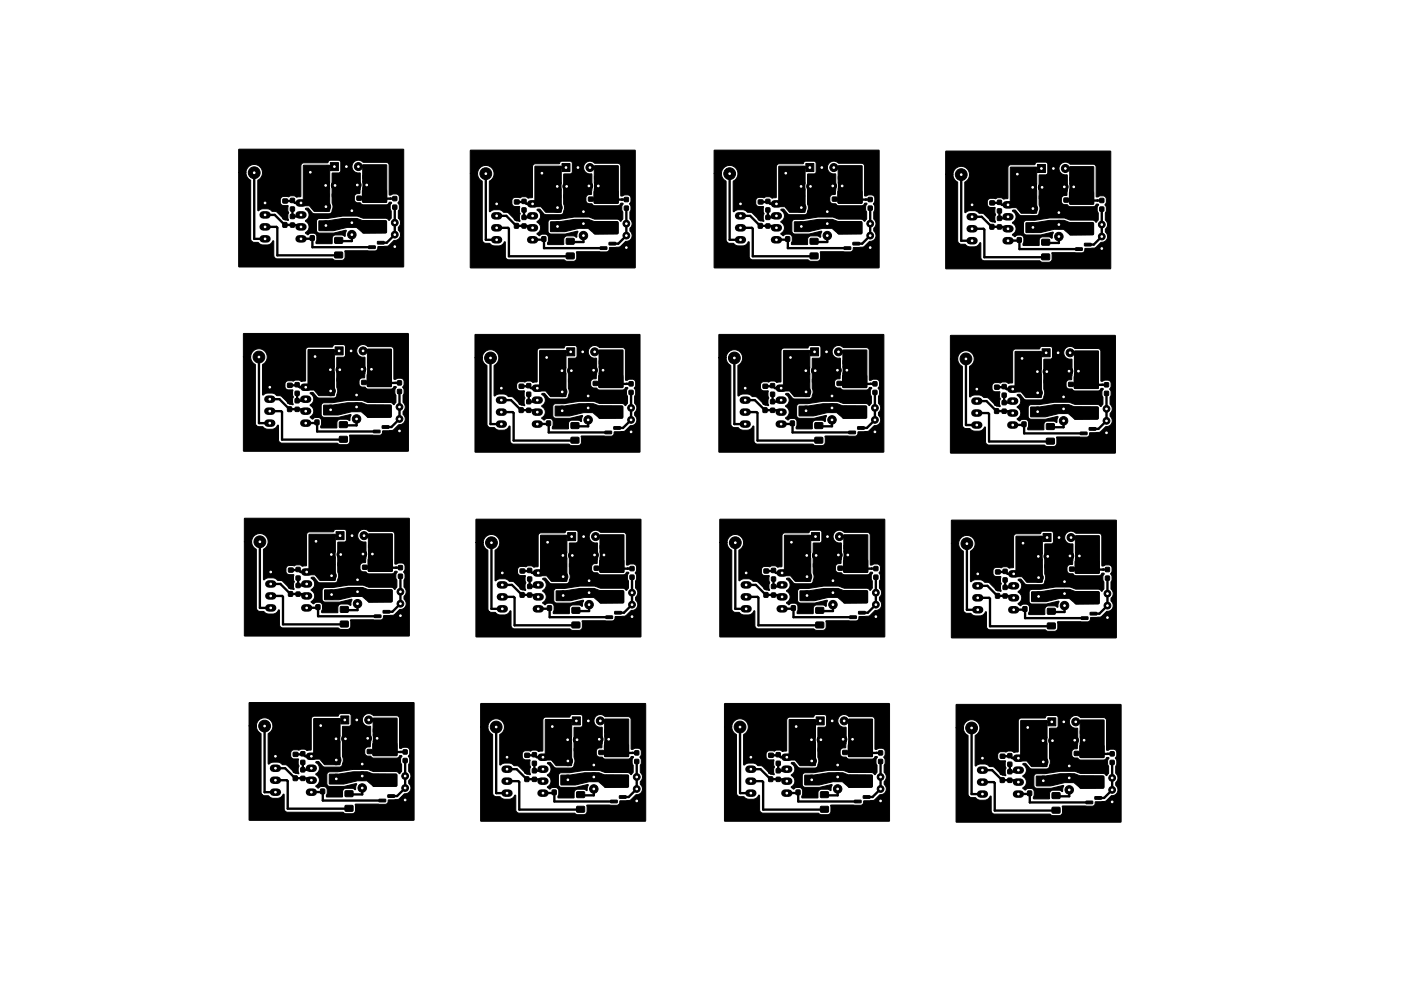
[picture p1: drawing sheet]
<svg xmlns="http://www.w3.org/2000/svg" width="297mm" height="210mm" viewBox="0 0 297 210" stroke-linecap="round" stroke-linejoin="round" font-family="sans-serif">
<g fill="#000" stroke="#000" stroke-width=".21">
<path d="M64.3 35.1h5.6v3.6l-.2 .6 .2 .7-.1 4.8h-3.1l-1.1-1.2h-2.5l.1-1 1.1-.1zM70 34.5h1.7v1.7h-1.7zM75.2 37.1h.8v.9h-.8zM77 37.1h.8v.9h-.8zM77 38.4h1.6v1.6h-1.6zM76.9 35h5.1l-.1 7.9h-5v-3l.2-.7-.2-.6zM50.6 31.7h35l-.1 24.9h-34.8l-.1-20h1.5l.3 1 .7 .7 .1 12.7 .5 .4h1l.7 .5 1.3 .1a1.57 1.57 0 0 0 1.2-.9l.1 .1 .1 3.1 .4 .6h12l.5 .3h1.5l.6-.4 .1-1.6h6.4l.4-.2 .2-.7 2.1-.1 1.2-1.2a1.27 1.27 0 0 0 1.3-1.8l-.3-.4v-.5l.1-.3a1.24 1.24 0 0 0 .2-1.4l-.3-.4v-1.4l.2-.5-.2-1.1a.3 .3 0 0 1-.1-.3 .3 .3 0 0 1 .2-.2l.1-1-.3-.4-.4-.2-.7 .1-.4 .2-.4-.1v-6.2l-.2-.5-.4-.2h-4.9a1.35 1.35 0 0 0-2.3 .5l-.1 .5a1.35 1.35 0 0 0 1.6 1.3l.2 .1 .1 2.1-.2 2-.8 .2-.3 .4-.1 .8 .2 .4 .4 .3h.7l.3 .4 .3 .1h4.9l.4-.2 .2-.4h.4l.1 .2-.3 .6v.7l.2 .4v1.5l-.4 .5-.7-.5h-4.8l-1.2-.4-3.1-.1-3.2 .5-1.9 .1-.4 .2-.1 .4v1.9l.4 .5 3.2 .1 2.6-.7 .1 .2-.2 1.1-.7-.3h-1.4l-.4 .2-.3 .4-.1 1.3h-3.3l.1-1.8a1.16 1.16 0 0 0-1.7-.1h-.2l-.4-.5a1.34 1.34 0 0 0 .7-1.3l-.3-.7-.5-.4a1.42 1.42 0 0 0 .8-1.3 1.42 1.42 0 0 0-.8-1.3l.3-.1h.4l.8 1 .5 .2 3.2-.1 .3-.1 .2-.4a2.06 2.06 0 0 0 0-1.7v-6.3l.1-.1h1.4l.3-.3v-2l-.3-.4h-2l-.5 .5h-5l-.4 .2-.2 .5v6.5l-.9 .1-.6-.3h-.7l-.4 .3-.4-.1a1.03 1.03 0 0 0-1.4 .7l.2 .9a1.44 1.44 0 0 0 1.3 .3l.2 .1-.1 .9 .2 .5-.2 .5 .1 1.2-.7-.1-1.8-1.7-.9-.2-.7-.4-1.4-.1-.9 .4v-6.4a1.78 1.78 0 0 0 .2-3.1 1.78 1.78 0 0 0-2.8 1.4h-1.5zM113.4 35.3h5.6v3.6l-.2 .6 .2 .7-.1 4.8h-3.1l-1.1-1.2h-2.5l.1-1 1.1-.1zM119.1 34.7h1.7v1.7h-1.7zM124.3 37.3h.8v.9h-.8zM126.1 37.3h.8v.9h-.8zM126.1 38.6h1.6v1.6h-1.6z"/>
<path d="M126 35.2h5.1l-.1 7.9h-5v-3l.2-.7-.2-.6zM99.7 31.9h35l-.1 24.9h-34.8l-.1-20h1.5l.3 1 .7 .7 .1 12.7 .5 .4h1l.7 .5 1.3 .1a1.57 1.57 0 0 0 1.2-.9l.1 .1 .1 3.1 .4 .6h12l.5 .3h1.5l.6-.4 .1-1.6h6.4l.4-.2 .2-.7 2.1-.1 1.3-1.2a1.23 1.23 0 0 0 1.2-.7 1.23 1.23 0 0 0-.3-1.5v-.5l.1-.3a1.24 1.24 0 0 0 .2-1.4l-.3-.4v-1.4l.2-.5-.2-1.1a.3 .3 0 0 1-.1-.3 .3 .3 0 0 1 .2-.2l.1-1a1.13 1.13 0 0 0-1.7-.4l-.3 .1-.2-.1v-6.2l-.2-.5-.4-.2h-4.9a1.4 1.4 0 0 0-2.2 .3l-.2 .6a1.35 1.35 0 0 0 1.6 1.4l.2 .1 .1 2.1-.2 2-.8 .2-.3 .4-.1 .8 .2 .4 .4 .3h.7l.3 .4 .3 .1h4.9l.4-.2 .2-.4h.4l.1 .2-.3 .6v.7l.2 .4v1.5l-.4 .5-.7-.5h-4.8l-1.2-.4-3.1-.1-3.2 .5-1.9 .1-.4 .2-.1 .4v1.9l.4 .5 3.2 .1 2.6-.7 .1 .2-.2 1.1-.7-.3h-1.4l-.4 .2-.3 .4-.1 1.3h-3.3l.1-1.8a1.16 1.16 0 0 0-1.7-.1h-.2l-.4-.5a1.34 1.34 0 0 0 .7-1.3l-.3-.7-.5-.4a1.42 1.42 0 0 0 .8-1.3 1.42 1.42 0 0 0-.8-1.3l.3-.1h.4l.8 1 .5 .2 3.2-.1 .5-.4a2.09 2.09 0 0 0 0-1.8v-6.3l.1-.1h1.4l.3-.3v-2l-.3-.4h-2l-.5 .5h-5l-.4 .2-.2 .5v6.5l-.9 .1-.6-.3h-.7l-.4 .3-.4-.1a1.03 1.03 0 0 0-1.4 .7l.2 .9a1.44 1.44 0 0 0 1.3 .3l.2 .1-.1 .9 .2 .5-.2 .5 .1 1.2-.7-.1-1.8-1.7-.9-.2-.7-.4-1.4-.1-.9 .4v-6.4a1.89 1.89 0 0 0 .9-2.1l-.2-.5a1.75 1.75 0 0 0-1.6-.8l-.4 .1a1.74 1.74 0 0 0-1.3 1.6h-1.5zM165.1 35.3h5.6v3.6l-.2 .6 .2 .7-.1 4.8h-3.1l-1.1-1.2h-2.5l.1-1 1.1-.1zM170.9 34.7h1.7v1.7h-1.7zM176 37.3h.8v.9h-.8zM177.8 37.3h.8v.9h-.8zM177.8 38.6h1.6v1.6h-1.6zM177.7 35.2h5.1l-.1 7.9h-5v-3l.2-.7-.2-.6zM151.4 31.9h35l-.1 24.9h-34.8l-.1-20h1.5l.3 1 .7 .7 .1 12.7 .5 .4h1l.7 .5 1.3 .1a1.57 1.57 0 0 0 1.2-.9l.1 .1 .1 3.1 .4 .6h12l.5 .3h1.5l.6-.4 .1-1.6h6.4l.4-.2 .2-.7 2.1-.1 1.2-1.2a1.27 1.27 0 0 0 1.3-1.8l-.3-.4v-.5l.1-.3a1.23 1.23 0 0 0-.1-1.7v-1.5l.2-.5-.2-1.1a.3 .3 0 0 1-.1-.3 .3 .3 0 0 1 .2-.2l.1-1a1.13 1.13 0 0 0-1.7-.4l-.3 .1-.2-.1v-6.2l-.2-.5-.4-.2h-4.9a1.4 1.4 0 0 0-2.2 .3l-.2 .6a1.35 1.35 0 0 0 1.6 1.4l.2 .1 .1 2.1-.2 2-.8 .2-.3 .4-.1 .8 .2 .4 .4 .3h.7l.3 .4 .3 .1h4.9l.4-.2 .2-.4h.4l.1 .2-.3 .6v.7l.2 .4v1.5l-.4 .5-.7-.5h-4.8l-1.2-.4-3.1-.1-3.2 .5-1.9 .1-.4 .2-.1 .4v1.9l.4 .5 3.2 .1 2.6-.7 .1 .2-.2 1.1-.7-.3h-1.4l-.4 .2-.3 .4-.1 1.3h-3.3l.1-1.8a1.16 1.16 0 0 0-1.7-.1h-.2l-.4-.5a1.34 1.34 0 0 0 .7-1.3l-.3-.7-.5-.4a1.42 1.42 0 0 0 .8-1.3 1.42 1.42 0 0 0-.8-1.3l.3-.1h.4l.8 1 .5 .2 3.2-.1 .5-.4a2.09 2.09 0 0 0 0-1.8v-6.3l.1-.1h1.4l.3-.3v-2l-.3-.4h-2l-.5 .5h-5l-.4 .2-.2 .5v6.5l-.9 .1-.6-.3h-.7l-.4 .3-.4-.1a1.03 1.03 0 0 0-1.4 .7l.2 .9a1.44 1.44 0 0 0 1.3 .3l.2 .1-.1 .9 .2 .5-.2 .5 .1 1.2-.7-.1-1.8-1.7-.9-.2-.7-.4-1.4-.1-.9 .4v-6.4l.2-.2a1.76 1.76 0 0 0-.2-3 1.76 1.76 0 0 0-2.6 1.5h-1.5zM214.2 35.5h5.6v3.6l-.2 .6 .2 .7-.1 4.8h-3.1l-1.1-1.2h-2.5l.1-1 1.1-.1zM220 34.9h1.7v1.7h-1.7zM225.1 37.5h.8v.9h-.8z"/>
<path d="M226.9 37.5h.8v.9h-.8zM226.9 38.8h1.6v1.6h-1.6zM226.8 35.4h5.1l-.1 7.9h-5v-3l.2-.7-.2-.6zM200.5 32.1h35l-.1 24.9h-34.8l-.1-20h1.5l.3 1 .7 .7 .1 12.7 .5 .4h1l.7 .5 1.3 .1a1.57 1.57 0 0 0 1.2-.9l.1 .1 .1 3.1 .4 .6h12l.5 .3h1.5l.6-.4 .1-1.6h6.4l.4-.2 .2-.7 2.1-.1 1.2-1.2a1.27 1.27 0 0 0 1.3-1.8l-.3-.4v-.6a1.23 1.23 0 0 0 0-1.9v-1.5l.2-.5-.2-1.1a.3 .3 0 0 1-.1-.3 .3 .3 0 0 1 .2-.2l.1-1-.3-.4-.4-.2-.7 .1-.4 .2-.4-.1v-6.2l-.2-.5-.4-.2h-4.9a1.4 1.4 0 0 0-2.2 .3l-.2 .6a1.35 1.35 0 0 0 1.6 1.4l.2 .1 .1 2.1-.2 2-.8 .2-.3 .4-.1 .8 .2 .4 .4 .3h.7l.3 .4 .3 .1h4.9l.4-.2 .2-.4h.4l.1 .2-.3 .6v.7l.2 .4v1.5l-.4 .5-.7-.5h-4.8l-1.2-.4-3.1-.1-3.2 .5-1.9 .1-.4 .2-.1 .4v1.9l.4 .5 3.2 .1 2.6-.7 .1 .2-.2 1.1-.7-.3h-1.4l-.4 .2-.3 .4-.1 1.3h-3.3l.1-1.8a1.16 1.16 0 0 0-1.7-.1h-.2l-.4-.5a1.34 1.34 0 0 0 .7-1.3l-.3-.7-.5-.4a1.42 1.42 0 0 0 .8-1.3 1.42 1.42 0 0 0-.8-1.3l.3-.1h.4l.8 1 .5 .2 3.2-.1 .3-.1 .2-.4a2.06 2.06 0 0 0 0-1.7v-6.3l.1-.1h1.4l.3-.3v-2l-.3-.4h-2l-.5 .5h-5l-.4 .2-.2 .5v6.5l-.9 .1-.6-.3h-.7l-.4 .3-.4-.1a1.03 1.03 0 0 0-1.4 .7l.2 .9a1.44 1.44 0 0 0 1.3 .3l.2 .1-.1 .9 .2 .5-.2 .5 .1 1.2-.7-.1-1.8-1.7-.9-.2-.7-.4-1.4-.1-.9 .4v-6.5a1.76 1.76 0 0 0 .1-3 1.76 1.76 0 0 0-2.7 1.4h-1.5zM55 42.3h2.4v1.6h-2.4zM58.3 42.2h.9v.9h-.9zM60 42.2h.9v.9h-.9zM60 45.5h.8v1h-.8zM60 47.3h.8v.9h-.8zM61.6 42.1h.8v.8h-.8zM61.6 43.9h.8v.9h-.8zM61.6 45.5h.8v.8h-.8z"/>
<path d="M61.6 47.3h.8v.9h-.8zM65.8 50h.8v1h-.8zM65.8 48.3h.8v1h-.8zM68.2 38.5h1.6v1.6h-1.6zM68.8 41h.9v.9h-.9zM70.5 41h.9v.9h-.9zM71 50.4h1.6v1.2h-1.6zM71 53.5h1.6v1.2h-1.6zM73.7 43.8h1.8v1.8h-1.8zM74 41.6h.9v.9h-.9zM67.6 46.9l1.9-.1a19.9 19.9 0 0 1 6.2-.4l1.3 .4 4.8 .2 .1 2.2-.1 .2h-4.8l-1.4-1.1a10.1 10.1 0 0 0-4.8 .6h-3.1zM75.7 41.6h.9v.9h-.9z"/>
<path d="M78.2 52.2h1.3l.1 .5h-1.4zM80 51.2h1.4l.1 .5-1.4 .1zM80 53.1h1.4l.1 .5-1.4 .1zM76.9 46.9l4.9-.1 .2 .2v2.3l-.3 .1h-4.7l-.2-.2zM76.9 40.3h4.9l.2 .2v2.2l-.3 .2h-4.7l-.2-.3zM83.3 41.7h.8v.9h-.8zM83.3 43.5h.8v.9h-.8zM104.1 42.5h2.4v1.6h-2.4zM107.4 42.4h.9v.9h-.9zM109.1 42.4h.9v.9h-.9zM109.1 45.7h.8v1h-.8zM109.1 47.5h.8v.9h-.8z"/>
<path d="M110.7 47.5h.8v.9h-.8zM110.7 45.7h.8v.8h-.8zM110.7 44.1h.8v.9h-.8zM110.7 42.3h.8v.8h-.8zM114.9 48.5h.8v1h-.8zM114.9 50.2h.8v1h-.8zM117.3 38.7h1.6v1.6h-1.6zM117.9 41.2h.9v.9h-.9zM119.6 41.2h.9v.9h-.9zM120.1 50.6h1.6v1.2h-1.6zM120.1 53.7h1.6v1.2h-1.6zM122.8 44h1.8v1.8h-1.8z"/>
<path d="M123.1 41.8h.9v.9h-.9zM116.7 47.1l1.9-.1a19.9 19.9 0 0 1 6.2-.4l1.3 .4 4.8 .2 .1 2.2-.1 .2h-4.8l-1.4-1.1a10.2 10.2 0 0 0-4.8 .6h-3.1zM124.8 41.8h.9v.9h-.9zM127.3 52.4h1.3l.1 .5h-1.4zM129.1 53.3h1.4l.1 .5-1.4 .1zM129.1 51.4h1.4l.1 .5-1.4 .1zM126 47.1l4.9-.1 .2 .2v2.3l-.3 .1h-4.7l-.2-.2zM126 40.5h4.9l.2 .2v2.2l-.3 .2h-4.7l-.2-.3zM132.4 43.7h.8v.9h-.8zM132.4 41.9h.8v.9h-.8zM155.8 42.5h2.4v1.6h-2.4zM159.1 42.4h.9v.9h-.9z"/>
<path d="M160.8 42.4h.9v.9h-.9zM160.8 47.5h.8v.9h-.8zM160.8 45.7h.8v1h-.8zM162.4 45.7h.8v.8h-.8zM162.4 47.5h.8v.9h-.8zM162.4 42.3h.8v.8h-.8zM162.4 44.1h.8v.9h-.8zM166.6 50.2h.8v1h-.8zM166.6 48.5h.8v1h-.8zM169 38.7h1.6v1.6h-1.6zM169.6 41.2h.9v.9h-.9zM171.3 41.2h.9v.9h-.9z"/>
<path d="M171.8 53.7h1.6v1.2h-1.6zM171.8 50.6h1.6v1.2h-1.6zM174.5 44h1.8v1.8h-1.8zM174.8 41.8h.9v.9h-.9zM168.4 47.1l1.9-.1a19.9 19.9 0 0 1 6.2-.4l1.3 .4 4.8 .2 .1 2.2-.1 .2h-4.8l-1.4-1.1a10.2 10.2 0 0 0-4.8 .6h-3.1zM176.5 41.8h.9v.9h-.9zM179 52.4h1.3l.1 .5h-1.4zM180.8 51.4h1.4l.1 .5-1.4 .1zM180.8 53.3h1.4l.1 .5-1.4 .1zM177.7 40.5h4.9l.2 .2v2.2l-.3 .2h-4.7l-.2-.3zM177.7 47.1l4.9-.1 .2 .2v2.3l-.3 .1h-4.7l-.2-.2zM184.1 41.9h.8v.9h-.8z"/>
<path d="M184.1 43.7h.8v.9h-.8zM204.9 42.7h2.4v1.6h-2.4zM208.2 42.6h.9v.9h-.9zM209.9 42.6h.9v.9h-.9zM209.9 47.7h.8v.9h-.8zM209.9 45.9h.8v1h-.8zM211.5 45.9h.8v.8h-.8zM211.5 47.7h.8v.9h-.8zM211.5 42.5h.8v.8h-.8zM211.5 44.3h.8v.9h-.8zM215.7 50.4h.8v1h-.8zM215.7 48.7h.8v1h-.8z"/>
<path d="M218.1 38.9h1.6v1.6h-1.6zM218.7 41.4h.9v.9h-.9zM220.4 41.4h.9v.9h-.9zM220.9 53.9h1.6v1.2h-1.6zM220.9 50.8h1.6v1.2h-1.6zM223.6 44.2h1.8v1.8h-1.8zM223.9 42h.9v.9h-.9zM217.5 47.3l1.9-.1a19.9 19.9 0 0 1 6.2-.4l1.3 .4 4.8 .2 .1 2.2-.1 .2h-4.8l-1.4-1.1a10.1 10.1 0 0 0-4.8 .6h-3.1zM225.6 42h.9v.9h-.9zM228.1 52.6h1.3l.1 .5h-1.4zM229.9 51.6h1.4l.1 .5-1.4 .1zM229.9 53.5h1.4l.1 .5-1.4 .1z"/>
<path d="M226.8 40.7h4.9l.2 .2v2.2l-.3 .2h-4.7l-.2-.3zM226.8 47.3l4.9-.1 .2 .2v2.3l-.3 .1h-4.7l-.2-.2zM233.2 42.1h.8v.9h-.8zM233.2 43.9h.8v.9h-.8zM69.2 77.6h1.6v1.6h-1.6zM65.3 74.2h5.6v3.6l-.2 .6 .2 .7-.1 4.8h-3.1l-1.1-1.2h-2.5l.1-1 1.1-.1zM71 73.6h1.7v1.7h-1.7zM76.2 76.2h.8v.9h-.8zM78 76.2h.8v.9h-.8zM78 77.5h1.6v1.6h-1.6zM77.9 79.4h4.9l.2 .2v2.2l-.3 .2h-4.7l-.2-.3zM77.9 74.1h5.1l-.1 7.9h-5v-3l.2-.7-.2-.6z"/>
<path d="M51.6 70.8h35l-.1 24.9h-34.8l-.1-20h1.5l.3 1 .7 .7 .1 12.7 .5 .4h1l.7 .5 1.3 .1a1.57 1.57 0 0 0 1.2-.9l.1 .1 .1 3.1 .4 .6h12l.5 .3h1.5l.6-.4 .1-1.6h6.4l.4-.2 .2-.7 2.1-.1 1.2-1.2a1.27 1.27 0 0 0 1.3-1.8l-.3-.4v-.5l.1-.3a1.24 1.24 0 0 0 .2-1.4l-.3-.4v-1.4l.2-.5-.2-1.1a.3 .3 0 0 1-.1-.3 .3 .3 0 0 1 .2-.2l.1-1-.3-.4-.4-.2-.7 .1-.4 .2-.4-.1v-6.2l-.2-.5-.4-.2h-4.9a1.36 1.36 0 0 0-2.3 .6 1.36 1.36 0 0 0 1.6 1.7l.2 2.2-.2 2-.8 .2-.3 .4-.1 .8 .2 .4 .4 .3h.7l.3 .4 .3 .1h4.9l.4-.2 .2-.4h.4l.1 .2-.3 .6v.7l.2 .4v1.5l-.4 .5-.7-.5h-4.8l-1.2-.4h-3.2a16 16 0 0 1-4.9 .4l-.4 .2-.2 .5v1.9l.4 .5 3.2 .1 2.6-.7 .1 .2-.2 1.1-.7-.3h-1.4l-.4 .2-.3 .4-.1 1.3h-3.3l.1-1.8a1.25 1.25 0 0 0-1.7-.1h-.2l-.4-.5a1.34 1.34 0 0 0 .7-1.3l-.3-.7-.5-.4a1.42 1.42 0 0 0 .8-1.3 1.42 1.42 0 0 0-.8-1.3l.3-.1h.4l.8 1 .5 .2 3.2-.1 .3-.1 .2-.4a2.06 2.06 0 0 0 0-1.7v-6.3l.1-.1h1.4l.3-.3v-2l-.3-.4h-2l-.5 .5h-5l-.4 .2-.2 .5v6.5l-.9 .1-.6-.3h-.7l-.4 .3-.4-.1a1.03 1.03 0 0 0-1.4 .7l.2 .9a1.44 1.44 0 0 0 1.3 .3l.2 .1-.1 .9 .2 .5-.2 .5 .1 1.2-.7-.1-1.8-1.7-.9-.2-.7-.4-1.4-.1-.9 .4v-6.4a1.78 1.78 0 0 0 .2-3.1 1.78 1.78 0 0 0-2.8 1.4h-1.5zM118.3 77.8h1.6v1.6h-1.6zM114.4 74.4h5.6v3.6l-.2 .6 .2 .7-.1 4.8h-3.1l-1.1-1.2h-2.5l.1-1 1.1-.1zM120.1 73.8h1.7v1.7h-1.7zM125.3 76.4h.8v.9h-.8zM127.1 76.4h.8v.9h-.8zM127.1 77.7h1.6v1.6h-1.6zM127 79.6h4.9l.2 .2v2.2l-.3 .2h-4.7l-.2-.3zM127 74.3h5.1l-.1 7.9h-5v-3l.2-.7-.2-.6zM100.7 71h35l-.1 24.9h-34.8l-.1-20h1.5l.3 1 .7 .7 .1 12.7 .5 .4h1l.7 .5 1.3 .1a1.57 1.57 0 0 0 1.2-.9l.1 .1 .1 3.1 .4 .6h12l.5 .3h1.5l.6-.4 .1-1.6h6.4l.4-.2 .2-.7 2.1-.1 1.3-1.2a1.23 1.23 0 0 0 1.2-.7 1.23 1.23 0 0 0-.3-1.5v-.5l.1-.3a1.24 1.24 0 0 0 .2-1.4l-.3-.4v-1.4l.2-.5-.2-1.1a.3 .3 0 0 1-.1-.3 .3 .3 0 0 1 .2-.2l.1-1a1.13 1.13 0 0 0-1.7-.4l-.3 .1-.2-.1v-6.2l-.2-.5-.4-.2h-4.9a1.4 1.4 0 0 0-2.2 .3l-.2 .6a1.35 1.35 0 0 0 1.6 1.4l.2 .1 .1 2.1-.2 2-.8 .2-.3 .4-.1 .8 .2 .4 .4 .3h.7l.3 .4 .3 .1h4.9l.4-.2 .2-.4h.4l.1 .2-.3 .6v.7l.2 .4v1.5l-.4 .5-.7-.5h-4.8l-1.2-.4-3.1-.1-3.2 .5-1.9 .1-.4 .2-.1 .4v1.9l.4 .5 3.2 .1 2.6-.7 .1 .2-.2 1.1-.7-.3h-1.4l-.4 .2-.3 .4-.1 1.3h-3.3l.1-1.8a1.16 1.16 0 0 0-1.7-.1h-.2l-.4-.5a1.34 1.34 0 0 0 .7-1.3l-.3-.7-.5-.4a1.42 1.42 0 0 0 .8-1.3 1.42 1.42 0 0 0-.8-1.3l.3-.1h.4l.8 1 .5 .2 3.2-.1 .5-.4a2.09 2.09 0 0 0 0-1.8v-6.3l.1-.1h1.4l.3-.3v-2l-.3-.4h-2l-.5 .5h-5l-.4 .2-.2 .5v6.5l-.9 .1-.6-.3h-.7l-.4 .3-.7-.1a.86 .86 0 0 0-1.1 .6v.6a.73 .73 0 0 0 .7 .7l1 .1v3.1l-.7-.1-1.8-1.7-.9-.2-.7-.4-1.4-.1-.9 .4v-6.4a1.89 1.89 0 0 0 .9-2.1l-.2-.5a1.75 1.75 0 0 0-1.6-.8l-.4 .1a1.74 1.74 0 0 0-1.3 1.6h-1.5zM170 77.8h1.6v1.6h-1.6zM166.1 74.4h5.6v3.6l-.2 .6 .2 .7-.1 4.8h-3.1l-1.1-1.2h-2.5l.1-1 1.1-.1z"/>
<path d="M171.9 73.8h1.7v1.7h-1.7zM177 76.4h.8v.9h-.8zM178.8 76.4h.8v.9h-.8zM178.8 77.7h1.6v1.6h-1.6zM178.7 79.6h4.9l.2 .2v2.2l-.3 .2h-4.7l-.2-.3zM178.7 74.3h5.1l-.1 7.9h-5v-3l.2-.7-.2-.6zM152.4 71h35l-.1 24.9h-34.8l-.1-20h1.5l.3 1 .7 .7 .1 12.7 .5 .4h1l.7 .5 1.3 .1a1.57 1.57 0 0 0 1.2-.9l.1 .1 .1 3.1 .4 .6h12l.5 .3h1.5l.6-.4 .1-1.6h6.4l.4-.2 .2-.7 2.1-.1 1.2-1.2a1.27 1.27 0 0 0 1.3-1.8l-.3-.4v-.5l.1-.3a1.24 1.24 0 0 0 .2-1.4l-.3-.4v-1.4l.2-.5-.2-1.1a.3 .3 0 0 1-.1-.3 .3 .3 0 0 1 .2-.2l.1-1a1.13 1.13 0 0 0-1.7-.4l-.3 .1-.2-.1v-6.2l-.2-.5-.4-.2h-4.9a1.45 1.45 0 0 0-1.5-.3 1.39 1.39 0 0 0-.8 1.7 1.39 1.39 0 0 0 1.7 .9l.1 2.9-.2 1.3-.8 .2-.3 .4-.1 .8 .2 .4 .4 .3h.7l.3 .4 .3 .1h4.9l.4-.2 .2-.4h.4l.1 .2-.3 .6v.7l.2 .4v1.5l-.4 .5-.7-.5h-4.8l-1.2-.4h-3.2a16 16 0 0 1-4.9 .4l-.4 .2-.2 .5v1.9l.3 .5 3.3 .1 2.6-.7 .1 .2-.2 1.1-.7-.3h-1.4l-.4 .2-.3 .4-.1 1.3h-3.3l.1-1.8a1.25 1.25 0 0 0-1.7-.1h-.2l-.4-.5a1.34 1.34 0 0 0 .7-1.3l-.3-.7-.5-.4a1.42 1.42 0 0 0 .8-1.3 1.42 1.42 0 0 0-.8-1.3l.3-.1h.4l.8 1 .5 .2 3.2-.1 .5-.4a2.09 2.09 0 0 0 0-1.8v-6.3l.1-.1h1.4l.3-.3v-2l-.3-.4h-2l-.5 .5h-5l-.4 .2-.2 .5v6.5l-.9 .1-.6-.3h-.7l-.4 .3-.4-.1a1.03 1.03 0 0 0-1.4 .7l.2 .9a1.44 1.44 0 0 0 1.3 .3l.2 .1-.1 .9 .2 .5-.2 .5 .1 1.2-.7-.1-1.8-1.7-.9-.2-.7-.4-1.4-.1-.9 .4v-6.4l.2-.2a1.76 1.76 0 0 0-.2-3 1.76 1.76 0 0 0-2.6 1.5h-1.5zM219.1 78h1.6v1.6h-1.6zM215.2 74.6h5.6v3.6l-.2 .6 .2 .7-.1 4.8h-3.1l-1.1-1.2h-2.5l.1-1 1.1-.1zM221 74h1.7v1.7h-1.7zM226.1 76.6h.8v.9h-.8zM227.9 76.6h.8v.9h-.8z"/>
<path d="M227.9 77.9h1.6v1.6h-1.6zM227.8 79.8h4.9l.2 .2v2.2l-.3 .2h-4.7l-.2-.3zM227.8 74.5h5.1l-.1 7.9h-5v-3l.2-.7-.2-.6zM201.5 71.2h35l-.1 24.9h-34.8l-.1-20h1.5l.3 1 .7 .7 .1 12.7 .5 .4h1l.7 .5 1.3 .1a1.57 1.57 0 0 0 1.2-.9l.1 .1 .1 3.1 .4 .6h12l.5 .3h1.5l.6-.4 .1-1.6h6.4l.4-.2 .2-.7 2.1-.1 1.2-1.2a1.27 1.27 0 0 0 1.3-1.8l-.3-.4v-.6a1.23 1.23 0 0 0 0-1.9v-1.5l.2-.5-.2-1.1a.3 .3 0 0 1-.1-.3 .3 .3 0 0 1 .2-.2l.1-1-.3-.4-.4-.2-.7 .1-.4 .2-.4-.1v-6.2l-.2-.5-.4-.2h-4.9a1.4 1.4 0 0 0-2.2 .3l-.2 .6a1.35 1.35 0 0 0 1.6 1.4l.2 .1 .1 2.1-.2 2-.8 .2-.3 .4-.1 .8 .2 .4 .4 .3h.7l.3 .4 .3 .1h4.9l.4-.2 .2-.4h.4l.1 .2-.3 .6v.7l.2 .4v1.5l-.4 .5-.7-.5h-4.8l-1.2-.4-3.1-.1-3.2 .5-1.9 .1-.4 .2-.1 .4v1.9l.4 .5 3.2 .1 2.6-.7 .1 .2-.2 1.1-.7-.3h-1.4l-.4 .2-.3 .4-.1 1.3h-3.3l.1-1.8a1.16 1.16 0 0 0-1.7-.1h-.2l-.4-.5a1.34 1.34 0 0 0 .7-1.3l-.3-.7-.5-.4a1.42 1.42 0 0 0 .8-1.3 1.42 1.42 0 0 0-.8-1.3l.3-.1h.4l.8 1 .5 .2 3.2-.1 .3-.1 .2-.4a2.06 2.06 0 0 0 0-1.7v-6.3l.1-.1h1.4l.3-.3v-2l-.3-.4h-2l-.5 .5h-5l-.4 .2-.2 .5v6.5l-.9 .1-.6-.3h-.7l-.4 .3-.4-.1a1.03 1.03 0 0 0-1.4 .7l.2 .9a1.44 1.44 0 0 0 1.3 .3l.2 .1-.1 .9 .2 .5-.2 .5 .1 1.2-.7-.1-1.8-1.7-.9-.2-.7-.4-1.4-.1-.9 .4v-6.5a1.76 1.76 0 0 0 .1-3 1.76 1.76 0 0 0-2.7 1.4h-1.5zM56 81.4h2.4v1.6h-2.4zM59.3 81.3h.9v.9h-.9zM61 81.3h.9v.9h-.9zM61 84.6h.8v1h-.8zM61 86.4h.8v.9h-.8zM62.6 86.4h.8v.9h-.8zM62.6 84.6h.8v.8h-.8zM62.6 83h.8v.9h-.8z"/>
<path d="M62.6 81.2h.8v.8h-.8zM66.8 87.4h.8v1h-.8zM66.8 89.1h.8v1h-.8zM69.8 80.1h.9v.9h-.9zM71.5 80.1h.9v.9h-.9zM72 89.5h1.6v1.2h-1.6zM72 92.6h1.6v1.2h-1.6zM74.7 82.9h1.8v1.8h-1.8zM75 80.7h.9v.9h-.9zM68.6 86l1.9-.1a19.9 19.9 0 0 1 6.2-.4l1.3 .4 4.8 .2 .1 2.2-.1 .2h-4.8l-1.4-1.1a10.1 10.1 0 0 0-4.8 .6h-3.1zM76.7 80.7h.9v.9h-.9zM79.2 91.3h1.3l.1 .5h-1.4z"/>
<path d="M81 92.2h1.4l.1 .5-1.4 .1zM81 90.3h1.4l.1 .5-1.4 .1zM77.9 86l4.9-.1 .2 .2v2.3l-.3 .1h-4.7l-.2-.2zM84.3 82.6h.8v.9h-.8zM84.3 80.8h.8v.9h-.8zM105.1 81.6h2.4v1.6h-2.4zM108.4 81.5h.9v.9h-.9zM110.1 81.5h.9v.9h-.9zM110.1 84.8h.8v1h-.8zM110.1 86.6h.8v.9h-.8zM111.7 86.6h.8v.9h-.8zM111.7 84.8h.8v.8h-.8z"/>
<path d="M111.7 83.2h.8v.9h-.8zM111.7 81.4h.8v.8h-.8zM115.9 87.6h.8v1h-.8zM115.9 89.3h.8v1h-.8zM118.9 80.3h.9v.9h-.9zM120.6 80.3h.9v.9h-.9zM121.1 89.7h1.6v1.2h-1.6zM121.1 92.8h1.6v1.2h-1.6zM123.8 83.1h1.8v1.8h-1.8zM124.1 80.9h.9v.9h-.9zM117.7 86.2l1.9-.1a19.9 19.9 0 0 1 6.2-.4l1.3 .4 4.8 .2 .1 2.2-.1 .2h-4.8l-1.4-1.1a10.2 10.2 0 0 0-4.8 .6h-3.1zM125.8 80.9h.9v.9h-.9z"/>
<path d="M128.3 91.5h1.3l.1 .5h-1.4zM130.1 92.4h1.4l.1 .5-1.4 .1zM130.1 90.5h1.4l.1 .5-1.4 .1zM127 86.2l4.9-.1 .2 .2v2.3l-.3 .1h-4.7l-.2-.2zM133.4 82.8h.8v.9h-.8zM133.4 81h.8v.9h-.8zM156.8 81.6h2.4v1.6h-2.4zM160.1 81.5h.9v.9h-.9zM161.8 81.5h.9v.9h-.9zM161.8 86.6h.8v.9h-.8zM161.8 84.8h.8v1h-.8zM163.4 84.8h.8v.8h-.8z"/>
<path d="M163.4 86.6h.8v.9h-.8zM163.4 81.4h.8v.8h-.8zM163.4 83.2h.8v.9h-.8zM167.6 89.3h.8v1h-.8zM167.6 87.6h.8v1h-.8zM170.6 80.3h.9v.9h-.9zM172.3 80.3h.9v.9h-.9zM172.8 92.8h1.6v1.2h-1.6zM172.8 89.7h1.6v1.2h-1.6zM175.5 83.1h1.8v1.8h-1.8zM175.8 80.9h.9v.9h-.9zM169.4 86.2l1.9-.1a19.9 19.9 0 0 1 6.2-.4l1.3 .4 4.8 .2 .1 2.2-.1 .2h-4.8l-1.4-1.1a10.2 10.2 0 0 0-4.8 .6h-3.1z"/>
<path d="M177.5 80.9h.9v.9h-.9zM180 91.5h1.3l.1 .5h-1.4zM181.8 90.5h1.4l.1 .5-1.4 .1zM181.8 92.4h1.4l.1 .5-1.4 .1zM178.7 86.2l4.9-.1 .2 .2v2.3l-.3 .1h-4.7l-.2-.2zM185.1 81h.8v.9h-.8zM185.1 82.8h.8v.9h-.8zM205.9 81.8h2.4v1.6h-2.4zM209.2 81.7h.9v.9h-.9zM210.9 81.7h.9v.9h-.9zM210.9 86.8h.8v.9h-.8zM210.9 85h.8v1h-.8z"/>
<path d="M212.5 81.6h.8v.8h-.8zM212.5 83.4h.8v.9h-.8zM212.5 85h.8v.8h-.8zM212.5 86.8h.8v.9h-.8zM216.7 89.5h.8v1h-.8zM216.7 87.8h.8v1h-.8zM219.7 80.5h.9v.9h-.9zM221.4 80.5h.9v.9h-.9zM221.9 93h1.6v1.2h-1.6zM221.9 89.9h1.6v1.2h-1.6zM224.6 83.3h1.8v1.8h-1.8zM224.9 81.1h.9v.9h-.9z"/>
<path d="M218.5 86.4l1.9-.1a19.9 19.9 0 0 1 6.2-.4l1.3 .4 4.8 .2 .1 2.2-.1 .2h-4.8l-1.4-1.1a10.1 10.1 0 0 0-4.8 .6h-3.1zM226.6 81.1h.9v.9h-.9zM229.1 91.7h1.3l.1 .5h-1.4zM230.9 90.7h1.4l.1 .5-1.4 .1zM230.9 92.6h1.4l.1 .5-1.4 .1zM227.8 86.4l4.9-.1 .2 .2v2.3l-.3 .1h-4.7l-.2-.2zM234.2 81.2h.8v.9h-.8zM234.2 83h.8v.9h-.8zM69.4 116.8h1.6v1.6h-1.6zM70 119.3h.9v.9h-.9zM65.5 113.4h5.6v3.6l-.2 .6 .2 .7-.1 4.8h-3.1l-1.1-1.2h-2.5l.1-1 1.1-.1zM71.7 119.3h.9v.9h-.9z"/>
<path d="M71.3 112.8h1.7v1.7h-1.7zM76.4 115.4h.8v.9h-.8zM78.2 115.4h.8v.9h-.8zM78.2 116.7h1.6v1.6h-1.6zM78.1 118.6h4.9l.2 .2v2.2l-.3 .2h-4.7l-.2-.3zM78.1 113.3h5.1l-.1 7.9h-5v-3l.2-.7-.2-.6zM84.5 120h.8v.9h-.8zM51.8 110h35l-.1 24.9h-34.8l-.1-20h1.5l.3 1 .7 .7 .1 12.7 .5 .4h1l.7 .5 1.3 .1a1.57 1.57 0 0 0 1.2-.9l.1 .1 .1 3.1 .4 .6h12l.5 .3h1.5l.6-.4 .1-1.6h6.4l.4-.2 .2-.7 2.1-.1 1.2-1.2a1.27 1.27 0 0 0 1.3-1.8l-.3-.4v-.5l.1-.3a1.23 1.23 0 0 0-.1-1.7v-1.5l.2-.4v-.7l-.3-.6 .3-.6v-.8a1.13 1.13 0 0 0-1.7-.4l-.3 .1-.2-.1v-6.2l-.2-.5-.4-.2h-4.9a1.45 1.45 0 0 0-1.5-.3 1.39 1.39 0 0 0-.8 1.7 1.39 1.39 0 0 0 1.7 .9l.1 2.9-.2 1.3-.8 .2-.3 .4-.1 .8 .2 .4 .4 .3h.7l.3 .4 .3 .1h4.9l.4-.2 .2-.4h.4l.1 .2-.3 .6v.7l.2 .4v1.5l-.4 .5-.7-.5h-4.8l-1.2-.4h-3.2a16 16 0 0 1-4.9 .4l-.4 .2-.2 .5v1.9l.3 .5 3.3 .1 2.6-.7 .1 .2-.2 1.1-.7-.3h-1.4l-.4 .2-.3 .4-.1 1.3h-3.3l.1-1.8a1.25 1.25 0 0 0-1.7-.1h-.2l-.4-.5a1.34 1.34 0 0 0 .7-1.3l-.3-.7-.5-.4a1.42 1.42 0 0 0 .8-1.3 1.42 1.42 0 0 0-.8-1.3l.3-.1h.4l.8 1 .5 .2 3.2-.1 .3-.1 .2-.4a2.06 2.06 0 0 0 0-1.7v-6.3l.1-.1h1.4l.3-.3v-2l-.3-.4h-2l-.5 .5h-5l-.4 .2-.2 .5v6.5l-.9 .1-.6-.3h-.7l-.4 .3-.4-.1a1.03 1.03 0 0 0-1.4 .7l.2 .9a1.44 1.44 0 0 0 1.3 .3l.2 .1-.1 .9 .2 .5-.2 .5 .1 1.2-.7-.1-1.8-1.7-.9-.2-.7-.4-1.4-.1-.9 .4v-6.5a1.76 1.76 0 0 0 .1-3 1.76 1.76 0 0 0-2.7 1.4h-1.5zM118.5 117h1.6v1.6h-1.6zM119.1 119.5h.9v.9h-.9zM114.6 113.6h5.6v3.6l-.2 .6 .2 .7-.1 4.8h-3.1l-1.1-1.2h-2.5l.1-1 1.1-.1zM120.8 119.5h.9v.9h-.9z"/>
<path d="M120.4 113h1.7v1.7h-1.7zM125.5 115.6h.8v.9h-.8zM127.3 115.6h.8v.9h-.8zM127.3 116.9h1.6v1.6h-1.6zM127.2 118.8h4.9l.2 .2v2.2l-.3 .2h-4.7l-.2-.3zM127.2 113.5h5.1l-.1 7.9h-5v-3l.2-.7-.2-.6zM100.9 110.2h35l-.1 24.9h-34.8l-.1-20h1.5l.3 1 .7 .7 .1 12.7 .5 .4h1l.7 .5 1.3 .1a1.57 1.57 0 0 0 1.2-.9l.1 .1 .1 3.1 .4 .6h12l.5 .3h1.5l.6-.4 .1-1.6h6.4l.4-.2 .2-.7 2.1-.1 1.3-1.2a1.22 1.22 0 0 0 1.2-.8 1.22 1.22 0 0 0-.3-1.4v-.5l.1-.3a1.24 1.24 0 0 0-.1-1.7v-1.5l.2-.5-.2-1.1a.3 .3 0 0 1-.1-.3 .3 .3 0 0 1 .2-.2l.1-1-.3-.4-.4-.2-.7 .1-.4 .2-.4-.1v-6.2l-.2-.5-.4-.2h-4.9a1.36 1.36 0 0 0-1.4-.3 1.36 1.36 0 0 0-1 1v.2a1.35 1.35 0 0 0 1.6 1.4l.2 .1 .1 2.1-.2 2-.8 .2-.3 .4-.1 .8 .2 .4 .4 .3h.7l.3 .4 .3 .1h4.9l.4-.2 .2-.4h.4l.1 .2-.3 .6v.7l.2 .4v1.5l-.4 .5-.7-.5h-4.8l-1.2-.4h-3.2a16 16 0 0 1-4.9 .4l-.4 .2-.2 .5v1.9l.3 .5 3.3 .1 2.6-.7 .1 .2-.2 1.1-.7-.3h-1.4l-.4 .2-.3 .4-.1 1.3h-3.3l.1-1.8a1.16 1.16 0 0 0-1.7-.1h-.2l-.4-.5a1.34 1.34 0 0 0 .7-1.3l-.3-.7-.5-.4a1.42 1.42 0 0 0 .8-1.3 1.42 1.42 0 0 0-.8-1.3l.3-.1h.4l.8 1 .5 .2 3.2-.1 .3-.1 .2-.4a2.06 2.06 0 0 0 0-1.7v-6.3l.1-.1h1.4l.3-.3v-2l-.3-.4h-2l-.5 .5h-5l-.4 .2-.2 .5v6.5l-.9 .1-.6-.3h-.7l-.4 .3-.4-.1a1.03 1.03 0 0 0-1.4 .7l.2 .9a1.43 1.43 0 0 0 1.3 .3l.2 .1-.1 .9 .2 .5-.2 .5 .1 1.2-.7-.1-1.8-1.7-.9-.2-.7-.4-1.4-.1-.9 .4v-6.5a1.76 1.76 0 0 0 .1-3 1.76 1.76 0 0 0-2.7 1.4h-1.5zM170.2 117h1.6v1.6h-1.6zM170.8 119.5h.9v.9h-.9zM166.3 113.6h5.6v3.6l-.2 .6 .2 .7-.1 4.8h-3.1l-1.1-1.2h-2.5l.1-1 1.1-.1zM172.5 119.5h.9v.9h-.9zM172 113h1.7v1.7h-1.7z"/>
<path d="M177.2 115.6h.8v.9h-.8zM179 115.6h.8v.9h-.8zM179 116.9h1.6v1.6h-1.6zM178.9 118.8h4.9l.2 .2v2.2l-.3 .2h-4.7l-.2-.3zM178.9 113.5h5.1l-.1 7.9h-5v-3l.2-.7-.2-.6zM152.6 110.2h35l-.1 24.9h-34.8l-.1-20h1.5l.3 1 .7 .7 .1 12.7 .5 .4h1l.7 .5 1.3 .1a1.57 1.57 0 0 0 1.2-.9l.1 .1 .1 3.1 .4 .6h12l.5 .3h1.5l.6-.4 .1-1.6h6.4l.4-.2 .2-.7 2.1-.1 1.3-1.2a1.22 1.22 0 0 0 1.2-.8 1.22 1.22 0 0 0-.3-1.4v-.5l.1-.3a1.24 1.24 0 0 0-.1-1.7v-1.5l.2-.5-.2-1.1a.3 .3 0 0 1-.1-.3 .3 .3 0 0 1 .2-.2l.1-1-.3-.4-.4-.2-.7 .1-.4 .2-.4-.1v-6.2l-.2-.5-.4-.2h-4.9a1.36 1.36 0 0 0-1.4-.3 1.36 1.36 0 0 0-1 1v.2a1.35 1.35 0 0 0 1.6 1.4l.2 .1 .1 2.1-.2 2-.8 .2-.3 .4-.1 .8 .2 .4 .4 .3h.7l.3 .4 .3 .1h4.9l.4-.2 .2-.4h.4l.1 .2-.3 .6v.7l.2 .4v1.5l-.4 .5-.7-.5h-4.8l-1.2-.4h-3.2a16 16 0 0 1-4.9 .4l-.4 .2-.2 .5v1.9l.4 .5 3.2 .1 2.6-.7 .1 .2-.2 1.1-.7-.3h-1.4l-.4 .2-.3 .4-.1 1.3h-3.3l.1-1.8a1.25 1.25 0 0 0-1.7-.1h-.2l-.4-.5a1.34 1.34 0 0 0 .7-1.3l-.3-.7-.5-.4a1.42 1.42 0 0 0 .8-1.3 1.42 1.42 0 0 0-.8-1.3l.3-.1h.4l.8 1 .5 .2 3.2-.1 .3-.1 .2-.4a2.06 2.06 0 0 0 0-1.7v-6.3l.1-.1h1.4l.3-.3v-2l-.3-.4h-2l-.5 .5h-5l-.4 .2-.2 .5v6.5l-.9 .1-.6-.3h-.7l-.4 .3-1.2-.1-.5 .4-.1 .8a.73 .73 0 0 0 .7 .7l1 .1v3.1l-.7-.1-1.8-1.7-.9-.2-.7-.4-1.4-.1-.9 .4v-6.4a1.78 1.78 0 0 0 .2-3.1 1.78 1.78 0 0 0-2.8 1.4h-1.5zM219.3 117.2h1.6v1.6h-1.6zM219.9 119.7h.9v.9h-.9zM215.4 113.8h5.6v3.6l-.2 .6 .2 .7-.1 4.8h-3.1l-1.1-1.2h-2.5l.1-1 1.1-.1zM221.6 119.7h.9v.9h-.9zM221.1 113.2h1.7v1.7h-1.7zM226.3 115.8h.8v.9h-.8z"/>
<path d="M228.1 115.8h.8v.9h-.8zM228.1 117.1h1.6v1.6h-1.6zM228 119h4.9l.2 .2v2.2l-.3 .2h-4.7l-.2-.3zM228 113.7h5.1l-.1 7.9h-5v-3l.2-.7-.2-.6zM201.7 110.4h35l-.1 24.9h-34.8l-.1-20h1.5l.3 1 .7 .7 .1 12.7 .5 .4h1l.7 .5 1.3 .1a1.57 1.57 0 0 0 1.2-.9l.1 .1 .1 3.1 .4 .6h12l.5 .3h1.5l.6-.4 .1-1.6h6.4l.4-.2 .2-.7 2.1-.1 1.3-1.2a1.22 1.22 0 0 0 1.2-.8 1.22 1.22 0 0 0-.3-1.4v-.5l.1-.3a1.24 1.24 0 0 0 .2-1.4l-.3-.4v-1.4l.2-.5-.2-1.1a.3 .3 0 0 1-.1-.3 .3 .3 0 0 1 .2-.2l.1-1-.3-.4-.4-.2-.7 .1-.4 .2-.4-.1v-6.2l-.2-.5-.4-.2h-4.9a1.36 1.36 0 0 0-2.3 .6 1.36 1.36 0 0 0 1.6 1.7l.2 2.2-.2 2-.8 .2-.3 .4-.1 .8 .2 .4 .4 .3h.7l.3 .4 .3 .1h4.9l.4-.2 .2-.4h.4l.1 .2-.3 .6v.7l.2 .4v1.5l-.4 .5-.7-.5h-4.8l-1.2-.4-3.1-.1-3.2 .5-1.9 .1-.4 .2-.1 .4v1.9l.4 .5 3.2 .1 2.6-.7 .1 .2-.2 1.1-.7-.3h-1.4l-.4 .2-.3 .4-.1 1.3h-3.3l.1-1.8a1.16 1.16 0 0 0-1.7-.1h-.2l-.4-.5a1.34 1.34 0 0 0 .7-1.3l-.3-.7-.5-.4a1.42 1.42 0 0 0 .8-1.3 1.42 1.42 0 0 0-.8-1.3l.3-.1h.4l.8 1 .5 .2 3.2-.1 .3-.1 .2-.4a2.06 2.06 0 0 0 0-1.7v-6.3l.1-.1h1.4l.3-.3v-2l-.3-.4h-2l-.5 .5h-5l-.4 .2-.2 .5v6.5l-.9 .1-.6-.3h-.7l-.4 .3-.4-.1a1.03 1.03 0 0 0-1.4 .7l.2 .9a1.44 1.44 0 0 0 1.3 .3l.2 .1-.1 .9 .2 .5-.2 .5 .1 1.2-.7-.1-1.8-1.7-.9-.2-.7-.4-1.4-.1-.9 .4v-6.4a1.89 1.89 0 0 0 .9-2.1l-.2-.5a1.75 1.75 0 0 0-1.6-.8l-.4 .1a1.74 1.74 0 0 0-1.3 1.6h-1.5zM56.2 120.6h2.4v1.6h-2.4zM59.5 120.5h.9v.9h-.9zM61.2 120.5h.9v.9h-.9zM61.2 125.6h.8v.9h-.8zM61.2 123.8h.8v1h-.8zM62.8 123.8h.8v.8h-.8zM62.8 125.6h.8v.9h-.8z"/>
<path d="M62.8 120.4h.8v.8h-.8zM62.8 122.2h.8v.9h-.8zM67 128.3h.8v1h-.8zM67 126.6h.8v1h-.8zM72.2 131.8h1.6v1.2h-1.6zM72.2 128.7h1.6v1.2h-1.6zM74.9 122.1h1.8v1.8h-1.8zM75.2 119.9h.9v.9h-.9zM68.8 125.2l1.9-.1a19.9 19.9 0 0 1 6.2-.4l1.3 .4 4.8 .2 .1 2.2-.1 .2h-4.8l-1.4-1.1a10.2 10.2 0 0 0-4.8 .6h-3.1zM76.9 119.9h.9v.9h-.9zM79.4 130.5h1.3l.1 .5h-1.4zM81.2 129.5h1.4l.1 .5-1.4 .1z"/>
<path d="M81.2 131.4h1.4l.1 .5-1.4 .1zM78.1 125.2l4.9-.1 .2 .2v2.3l-.3 .1h-4.7l-.2-.2zM84.5 121.8h.8v.9h-.8zM105.3 120.8h2.4v1.6h-2.4zM108.6 120.7h.9v.9h-.9zM110.3 120.7h.9v.9h-.9zM110.3 125.8h.8v.9h-.8zM110.3 124h.8v1h-.8zM111.9 124h.8v.8h-.8zM111.9 125.8h.8v.9h-.8zM111.9 120.6h.8v.8h-.8zM111.9 122.4h.8v.9h-.8z"/>
<path d="M116.1 128.5h.8v1h-.8zM116.1 126.8h.8v1h-.8zM121.3 132h1.6v1.2h-1.6zM121.3 128.9h1.6v1.2h-1.6zM124 122.3h1.8v1.8h-1.8zM124.3 120.1h.9v.9h-.9zM117.9 125.4l1.9-.1a19.9 19.9 0 0 1 6.2-.4l1.3 .4 4.8 .2 .1 2.2-.1 .2h-4.8l-1.4-1.1a10.1 10.1 0 0 0-4.8 .6h-3.1zM126 120.1h.9v.9h-.9zM128.5 130.7h1.3l.1 .5h-1.4zM130.3 129.7h1.4l.1 .5-1.4 .1zM130.3 131.6h1.4l.1 .5-1.4 .1zM127.2 125.4l4.9-.1 .2 .2v2.3l-.3 .1h-4.7l-.2-.2z"/>
<path d="M133.6 120.2h.8v.9h-.8zM133.6 122h.8v.9h-.8zM157 120.8h2.4v1.6h-2.4zM160.3 120.7h.9v.9h-.9zM162 120.7h.9v.9h-.9zM162 125.8h.8v.9h-.8zM162 124h.8v1h-.8zM163.6 124h.8v.8h-.8zM163.6 125.8h.8v.9h-.8zM163.6 120.6h.8v.8h-.8zM163.6 122.4h.8v.9h-.8zM167.8 128.5h.8v1h-.8z"/>
<path d="M167.8 126.8h.8v1h-.8zM173 132h1.6v1.2h-1.6zM173 128.9h1.6v1.2h-1.6zM175.7 122.3h1.8v1.8h-1.8zM176 120.1h.9v.9h-.9zM169.6 125.4l1.9-.1a19.9 19.9 0 0 1 6.2-.4l1.3 .4 4.8 .2 .1 2.2-.1 .2h-4.8l-1.4-1.1a10.1 10.1 0 0 0-4.8 .6h-3.1zM177.7 120.1h.9v.9h-.9zM180.2 130.7h1.3l.1 .5h-1.4zM182 129.7h1.4l.1 .5-1.4 .1zM182 131.6h1.4l.1 .5-1.4 .1zM178.9 125.4l4.9-.1 .2 .2v2.3l-.3 .1h-4.7l-.2-.2zM185.3 120.2h.8v.9h-.8z"/>
<path d="M185.3 122h.8v.9h-.8zM206.1 121h2.4v1.6h-2.4zM209.4 120.9h.9v.9h-.9zM211.1 120.9h.9v.9h-.9zM211.1 126h.8v.9h-.8zM211.1 124.2h.8v1h-.8zM212.7 124.2h.8v.8h-.8zM212.7 126h.8v.9h-.8zM212.7 120.8h.8v.8h-.8zM212.7 122.6h.8v.9h-.8zM216.9 128.7h.8v1h-.8zM216.9 127h.8v1h-.8z"/>
<path d="M222.1 132.2h1.6v1.2h-1.6zM222.1 129.1h1.6v1.2h-1.6zM224.8 122.5h1.8v1.8h-1.8zM225.1 120.3h.9v.9h-.9zM218.7 125.6l1.9-.1a19.9 19.9 0 0 1 6.2-.4l1.3 .4 4.8 .2 .1 2.2-.1 .2h-4.8l-1.4-1.1a10.2 10.2 0 0 0-4.8 .6h-3.1zM226.8 120.3h.9v.9h-.9zM229.3 130.9h1.3l.1 .5h-1.4zM231.1 129.9h1.4l.1 .5-1.4 .1zM231.1 131.8h1.4l.1 .5-1.4 .1zM228 125.6l4.9-.1 .2 .2v2.3l-.3 .1h-4.7l-.2-.2zM234.4 120.4h.8v.9h-.8zM234.4 122.2h.8v.9h-.8z"/>
<path d="M60.5 159.6h.9v.9h-.9zM62.2 159.6h.9v.9h-.9zM63.8 159.5h.8v.8h-.8zM70.4 155.9h1.6v1.6h-1.6zM71 158.4h.9v.9h-.9zM66.5 152.5h5.6v3.6l-.2 .6 .2 .7-.1 4.8h-3.1l-1.1-1.2h-2.5l.1-1 1.1-.1zM72.7 158.4h.9v.9h-.9zM72.3 151.9h1.7v1.7h-1.7zM76.2 159h.9v.9h-.9zM77.4 154.5h.8v.9h-.8zM77.9 159h.9v.9h-.9zM79.2 154.5h.8v.9h-.8z"/>
<path d="M79.2 155.8h1.6v1.6h-1.6zM79.1 157.7h4.9l.2 .2v2.2l-.3 .2h-4.7l-.2-.3zM79.1 152.4h5.1l-.1 7.9h-5v-3l.2-.7-.2-.6zM85.5 159.1h.8v.9h-.8zM52.8 149.1h35l-.1 24.9h-34.8l-.1-20h1.5l.3 1 .7 .7 .1 12.7 .5 .4h1l.7 .5 1.3 .1a1.57 1.57 0 0 0 1.2-.9l.1 .1 .1 3.1 .4 .6h12l.5 .3h1.5l.6-.4 .1-1.6h6.4l.4-.2 .2-.7 2.1-.1 1.2-1.2a1.27 1.27 0 0 0 1.3-1.8l-.3-.4v-.5l.1-.3a1.24 1.24 0 0 0 .2-1.4l-.3-.4v-1.4l.2-.4v-.7l-.3-.6 .3-.6v-.8a1.13 1.13 0 0 0-1.7-.4l-.3 .1-.2-.1v-6.2l-.2-.5-.4-.2h-4.9a1.45 1.45 0 0 0-1.5-.3 1.36 1.36 0 0 0-.8 1.5 1.36 1.36 0 0 0 1.3 1.1l.4 .1 .1 2.8-.2 1.3-.8 .2-.3 .4-.1 .8 .2 .4 .4 .3h.7l.3 .4 .3 .1h4.9l.4-.2 .2-.4h.4l.1 .2-.3 .6v.7l.2 .4v1.5l-.4 .5-.7-.5h-4.8l-1.2-.4h-3.2a16 16 0 0 1-4.9 .4l-.4 .2-.2 .5v1.9l.3 .5 3.3 .1 2.6-.7 .1 .2-.2 1.1-.7-.3h-1.4l-.4 .2-.3 .4-.1 1.3h-3.3l.1-1.8a1.25 1.25 0 0 0-1.7-.1h-.2l-.4-.5a1.34 1.34 0 0 0 .7-1.3l-.3-.7-.5-.4a1.42 1.42 0 0 0 .8-1.3 1.42 1.42 0 0 0-.8-1.3l.3-.1h.4l.8 1 .5 .2 3.2-.1 .5-.4a2.09 2.09 0 0 0 0-1.8v-6.3l.1-.1h1.4l.3-.3v-2l-.3-.4h-2l-.5 .5h-5l-.4 .2-.2 .5v6.5l-.9 .1-.6-.3h-.7l-.4 .3-.4-.1a1.03 1.03 0 0 0-1.4 .7l.2 .9a1.44 1.44 0 0 0 1.3 .3l.2 .1-.1 .9 .2 .5-.2 .5 .1 1.2-.7-.1-1.8-1.7-.9-.2-.7-.4-1.4-.1-.9 .4v-6.5a1.76 1.76 0 0 0 .1-3 1.76 1.76 0 0 0-2.7 1.4h-1.5zM112.9 159.7h.8v.8h-.8zM119.5 156.1h1.6v1.6h-1.6zM120.1 158.6h.9v.9h-.9zM115.6 152.7h5.6v3.6l-.2 .6 .2 .7-.1 4.8h-3.1l-1.1-1.2h-2.5l.1-1 1.1-.1zM121.8 158.6h.9v.9h-.9zM121.4 152.1h1.7v1.7h-1.7zM125.3 159.2h.9v.9h-.9z"/>
<path d="M126.5 154.7h.8v.9h-.8zM127 159.2h.9v.9h-.9zM128.3 154.7h.8v.9h-.8zM128.3 156h1.6v1.6h-1.6zM128.2 157.9h4.9l.2 .2v2.2l-.3 .2h-4.7l-.2-.3zM128.2 152.6h5.1l-.1 7.9h-5v-3l.2-.7-.2-.6zM134.6 159.3h.8v.9h-.8zM101.9 149.3h35l-.1 24.9h-34.8l-.1-20h1.5l.3 1 .7 .7 .1 12.7 .5 .4h1l.7 .5 1.3 .1a1.57 1.57 0 0 0 1.2-.9l.1 .1 .1 3.1 .4 .6h12l.5 .3h1.5l.6-.4 .1-1.6h6.4l.4-.2 .2-.7 2.1-.1 1.3-1.2a1.24 1.24 0 0 0 1.2-.8 1.24 1.24 0 0 0-.3-1.4v-.6a1.23 1.23 0 0 0 0-1.9v-1.5l.2-.5-.2-1.1a.3 .3 0 0 1-.1-.3 .3 .3 0 0 1 .2-.2l.1-1-.3-.4-.4-.2-.7 .1-.4 .2-.4-.1v-6.2l-.2-.5-.4-.2h-4.9a1.4 1.4 0 0 0-2.2 .3l-.2 .6a1.35 1.35 0 0 0 1.6 1.4l.2 .1 .1 2.1-.2 2-.8 .2-.3 .4-.1 .8 .2 .4 .4 .3h.7l.3 .4 .3 .1h4.9l.4-.2 .2-.4h.4l.1 .2-.3 .6v.7l.2 .4v1.5l-.4 .5-.7-.5h-4.8l-1.2-.4h-3.2a16 16 0 0 1-4.9 .4l-.4 .2-.2 .5v1.9l.3 .5 3.3 .1 2.6-.7 .1 .2-.2 1.1-.7-.3h-1.4l-.4 .2-.3 .4-.1 1.3h-3.3l.1-1.8a1.16 1.16 0 0 0-1.7-.1h-.2l-.4-.5a1.34 1.34 0 0 0 .7-1.3l-.3-.7-.5-.4a1.42 1.42 0 0 0 .8-1.3 1.42 1.42 0 0 0-.8-1.3l.3-.1h.4l.8 1 .5 .2 3.2-.1 .3-.1 .2-.4a2.06 2.06 0 0 0 0-1.7v-6.3l.1-.1h1.4l.3-.3v-2l-.3-.4h-2l-.5 .5h-5l-.4 .2-.2 .5v6.5l-.9 .1-.6-.3h-.7l-.4 .3-.4-.1a1.03 1.03 0 0 0-1.4 .7l.2 .9a1.43 1.43 0 0 0 1.3 .3l.2 .1-.1 .9 .2 .5-.2 .5 .1 1.2-.7-.1-1.8-1.7-.9-.2-.7-.4-1.4-.1-.9 .4v-6.5a1.76 1.76 0 0 0 .1-3 1.76 1.76 0 0 0-2.7 1.4h-1.5zM164.6 159.7h.8v.8h-.8zM171.2 156.1h1.6v1.6h-1.6zM171.8 158.6h.9v.9h-.9zM167.3 152.7h5.6v3.6l-.2 .6 .2 .7-.1 4.8h-3.1l-1.1-1.2h-2.5l.1-1 1.1-.1z"/>
<path d="M173.5 158.6h.9v.9h-.9zM173 152.1h1.7v1.7h-1.7zM177 159.2h.9v.9h-.9zM178.2 154.7h.8v.9h-.8zM178.7 159.2h.9v.9h-.9zM180 154.7h.8v.9h-.8zM180 156h1.6v1.6h-1.6zM179.9 157.9h4.9l.2 .2v2.2l-.3 .2h-4.7l-.2-.3zM179.9 152.6h5.1l-.1 7.9h-5v-3l.2-.7-.2-.6zM186.3 159.3h.8v.9h-.8zM153.6 149.3h35l-.1 24.9h-34.8l-.1-20h1.5l.3 1 .7 .7 .1 12.7 .5 .4h1l.7 .5 1.3 .1a1.57 1.57 0 0 0 1.2-.9l.1 .1 .1 3.1 .4 .6h12l.5 .3h1.5l.6-.4 .1-1.6h6.4l.4-.2 .2-.7 2.1-.1 1.2-1.2a1.27 1.27 0 0 0 1.3-1.8l-.3-.4v-.5l.1-.3a1.24 1.24 0 0 0-.1-1.7v-1.5l.2-.5-.2-1.1a.46 .46 0 0 1 .2-.7v-.8a1.13 1.13 0 0 0-1.7-.4l-.3 .1-.2-.1v-6.2l-.2-.5-.4-.2h-4.9a1.36 1.36 0 0 0-2.3 .6 1.36 1.36 0 0 0 1.6 1.7l.2 2.2-.2 2-.8 .2-.3 .4-.1 .8 .2 .4 .4 .3h.7l.3 .4 .3 .1h4.9l.4-.2 .2-.4h.4l.1 .2-.3 .6v.7l.2 .4v1.5l-.4 .5-.7-.5h-4.8l-1.2-.4-3.1-.1-3.2 .5-1.9 .1-.4 .2-.1 .4v1.9l.4 .5 3.2 .1 2.6-.7 .1 .2-.2 1.1-.7-.3h-1.4l-.4 .2-.3 .4-.1 1.3h-3.3l.1-1.8a1.25 1.25 0 0 0-1.7-.1h-.2l-.4-.5a1.34 1.34 0 0 0 .7-1.3l-.3-.7-.5-.4a1.42 1.42 0 0 0 .8-1.3 1.42 1.42 0 0 0-.8-1.3l.3-.1h.4l.8 1 .5 .2 3.2-.1 .5-.4a2.09 2.09 0 0 0 0-1.8v-6.3l.1-.1h1.4l.3-.3v-2l-.3-.4h-2l-.5 .5h-5l-.4 .2-.2 .5v6.5l-.9 .1-.5-.3h-.7l-.5 .3-1.4-.1-.4 .6 .2 1a1.43 1.43 0 0 0 1.3 .3l.2 .1-.1 .9 .2 .5-.2 .5 .1 1.2-.7-.1-1.8-1.7-.9-.2-.7-.4-1.4-.1-.9 .4v-6.4a1.78 1.78 0 0 0 .2-3.1 1.78 1.78 0 0 0-2.8 1.4h-1.5zM213.7 159.9h.8v.8h-.8z"/>
<path d="M220.3 156.3h1.6v1.6h-1.6zM220.9 158.8h.9v.9h-.9zM216.4 152.9h5.6v3.6l-.2 .6 .2 .7-.1 4.8h-3.1l-1.1-1.2h-2.5l.1-1 1.1-.1zM222.6 158.8h.9v.9h-.9zM222.1 152.3h1.7v1.7h-1.7zM227.3 154.9h.8v.9h-.8zM229.1 154.9h.8v.9h-.8zM229.1 156.2h1.6v1.6h-1.6zM229 158.1h4.9l.2 .2v2.2l-.3 .2h-4.7l-.2-.3zM229 152.8h5.1l-.1 7.9h-5v-3l.2-.7-.2-.6zM235.4 159.5h.8v.9h-.8zM202.7 149.5h35l-.1 24.9h-34.8l-.1-20h1.5l.3 1 .7 .7 .1 12.7 .5 .4h1l.7 .5 1.3 .1a1.57 1.57 0 0 0 1.2-.9l.1 .1 .1 3.1 .4 .6h12l.5 .3h1.5l.6-.4 .1-1.6h6.4l.4-.2 .2-.7 2.1-.1 1.3-1.2a1.23 1.23 0 0 0 1.2-1.8l-.3-.4v-.5l.1-.3a1.24 1.24 0 0 0 .2-1.4l-.3-.4v-1.4l.2-.5-.2-1.1a.3 .3 0 0 1-.1-.3 .3 .3 0 0 1 .2-.2l.1-1-.3-.4-.4-.2-.7 .1-.4 .2-.4-.1v-6.2l-.2-.5-.4-.2h-4.9a1.45 1.45 0 0 0-1.5-.3l-.2 .1a1.36 1.36 0 0 0-.6 1.7 1.36 1.36 0 0 0 1.6 .8l.2 2.2-.2 2-.8 .2-.3 .4-.1 .8 .2 .4 .4 .3h.7l.3 .4 .3 .1h4.9l.4-.2 .2-.4h.4l.1 .2-.3 .6v.7l.2 .4v1.5l-.4 .5-.7-.5h-4.8l-1.2-.4h-3.2a16 16 0 0 1-4.9 .4l-.4 .2-.2 .5v1.9l.4 .5 3.2 .1 2.6-.7 .1 .2-.2 1.1-.7-.3h-1.4l-.4 .2-.3 .4-.1 1.3h-3.3l.1-1.8a1.25 1.25 0 0 0-1.7-.1h-.2l-.4-.5a1.34 1.34 0 0 0 .7-1.3l-.3-.7-.5-.4a1.42 1.42 0 0 0 .8-1.3 1.42 1.42 0 0 0-.8-1.3l.3-.1h.4l.8 1 .5 .2 3.2-.1 .5-.4a2.09 2.09 0 0 0 0-1.8v-6.3l.1-.1h1.4l.3-.3v-2l-.3-.4h-2l-.5 .5h-5l-.4 .2-.2 .5v6.5l-.9 .1-.6-.3h-.7l-.4 .3-.4-.1a1.03 1.03 0 0 0-1.4 .7l.2 .9a1.44 1.44 0 0 0 1.3 .3l.2 .1-.1 .9 .2 .5-.2 .5 .1 1.2-.7-.1-1.8-1.7-.9-.2-.7-.4-1.4-.1-.9 .4v-6.4a1.86 1.86 0 0 0 .8-2.4l-.1-.2a1.75 1.75 0 0 0-1.6-.8l-.4 .1a1.74 1.74 0 0 0-1.3 1.6h-1.5z"/>
<path d="M57.2 159.7h2.4v1.6h-2.4zM62.2 164.7h.8v.9h-.8zM62.2 162.9h.8v1h-.8zM63.8 162.9h.8v.8h-.8zM63.8 164.7h.8v.9h-.8zM63.8 161.3h.8v.9h-.8zM68 167.4h.8v1h-.8zM68 165.7h.8v1h-.8zM73.2 170.9h1.6v1.2h-1.6zM73.2 167.8h1.6v1.2h-1.6zM75.9 161.2h1.8v1.8h-1.8zM69.8 164.3l1.9-.1a19.9 19.9 0 0 1 6.2-.4l1.3 .4 4.8 .2 .1 2.2-.1 .2h-4.8l-1.4-1.1a10.1 10.1 0 0 0-4.8 .6h-3.1z"/>
<path d="M80.4 169.6h1.3l.1 .5h-1.4zM82.2 168.6h1.4l.1 .5-1.4 .1zM82.2 170.5h1.4l.1 .5-1.4 .1zM79.1 164.3l4.9-.1 .2 .2v2.3l-.3 .1h-4.7l-.2-.2zM85.5 160.9h.8v.9h-.8zM106.3 159.9h2.4v1.6h-2.4zM109.6 159.8h.9v.9h-.9zM111.3 159.8h.9v.9h-.9zM111.3 164.9h.8v.9h-.8zM111.3 163.1h.8v1h-.8zM112.9 161.5h.8v.9h-.8zM112.9 163.1h.8v.8h-.8z"/>
<path d="M112.9 164.9h.8v.9h-.8zM117.1 167.6h.8v1h-.8zM117.1 165.9h.8v1h-.8zM122.3 171.1h1.6v1.2h-1.6zM122.3 168h1.6v1.2h-1.6zM125 161.4h1.8v1.8h-1.8zM118.9 164.5l1.9-.1a19.9 19.9 0 0 1 6.2-.4l1.3 .4 4.8 .2 .1 2.2-.1 .2h-4.8l-1.4-1.1a10.2 10.2 0 0 0-4.8 .6h-3.1zM129.5 169.8h1.3l.1 .5h-1.4zM131.3 168.8h1.4l.1 .5-1.4 .1zM131.3 170.7h1.4l.1 .5-1.4 .1zM128.2 164.5l4.9-.1 .2 .2v2.3l-.3 .1h-4.7l-.2-.2zM134.6 161.1h.8v.9h-.8z"/>
<path d="M158 159.9h2.4v1.6h-2.4zM161.3 159.8h.9v.9h-.9zM163 159.8h.9v.9h-.9zM163 164.9h.8v.9h-.8zM163 163.1h.8v1h-.8zM164.6 161.5h.8v.9h-.8zM164.6 163.1h.8v.8h-.8zM164.6 164.9h.8v.9h-.8zM168.8 167.6h.8v1h-.8zM168.8 165.9h.8v1h-.8zM174 171.1h1.6v1.2h-1.6zM174 168h1.6v1.2h-1.6z"/>
<path d="M176.7 161.4h1.8v1.8h-1.8zM170.6 164.5l1.9-.1a19.9 19.9 0 0 1 6.2-.4l1.3 .4 4.8 .2 .1 2.2-.1 .2h-4.8l-1.4-1.1a10.2 10.2 0 0 0-4.8 .6h-3.1zM181.2 169.8h1.3l.1 .5h-1.4zM183 168.8h1.4l.1 .5-1.4 .1zM183 170.7h1.4l.1 .5-1.4 .1zM179.9 164.5l4.9-.1 .2 .2v2.3l-.3 .1h-4.7l-.2-.2zM186.3 161.1h.8v.9h-.8zM207.1 160.1h2.4v1.6h-2.4zM210.4 160h.9v.9h-.9zM212.1 160h.9v.9h-.9zM212.1 165.1h.8v.9h-.8zM212.1 163.3h.8v1h-.8z"/>
<path d="M213.7 161.7h.8v.9h-.8zM213.7 163.3h.8v.8h-.8zM213.7 165.1h.8v.9h-.8zM217.9 167.8h.8v1h-.8zM217.9 166.1h.8v1h-.8zM223.1 171.3h1.6v1.2h-1.6zM223.1 168.2h1.6v1.2h-1.6zM225.8 161.6h1.8v1.8h-1.8zM226.1 159.4h.9v.9h-.9zM219.7 164.7l1.9-.1a19.9 19.9 0 0 1 6.2-.4l1.3 .4 4.8 .2 .1 2.2-.1 .2h-4.8l-1.4-1.1a10.2 10.2 0 0 0-4.8 .6h-3.1zM227.8 159.4h.9v.9h-.9zM230.3 170h1.3l.1 .5h-1.4z"/>
<path d="M232.1 169h1.4l.1 .5-1.4 .1zM232.1 170.9h1.4l.1 .5-1.4 .1zM229 164.7l4.9-.1 .2 .2v2.3l-.3 .1h-4.7l-.2-.2zM235.4 161.3h.8v.9h-.8z"/>
<circle cx="53.9" cy="36.6" r="1.25"/>
<circle cx="65.8" cy="36.5" r="1.25"/>
<circle cx="71" cy="39.3" r=".8"/>
<circle cx="73.4" cy="35.3" r=".85"/>
<circle cx="75.8" cy="39.2" r=".8"/>
<circle cx="76" cy="35.3" r=".85"/>
<circle cx="103" cy="36.8" r="1.25"/>
<circle cx="114.9" cy="36.7" r="1.25"/>
<circle cx="120.1" cy="39.5" r=".8"/>
<circle cx="122.5" cy="35.5" r=".85"/>
<circle cx="124.9" cy="39.4" r=".8"/>
<circle cx="125.1" cy="35.5" r=".85"/>
<circle cx="154.7" cy="36.8" r="1.25"/>
<circle cx="166.6" cy="36.7" r="1.25"/>
<circle cx="171.8" cy="39.5" r=".8"/>
<circle cx="174.2" cy="35.5" r=".85"/>
<circle cx="176.6" cy="39.4" r=".8"/>
<circle cx="176.8" cy="35.5" r=".85"/>
<circle cx="203.8" cy="37" r="1.25"/>
<circle cx="215.7" cy="36.9" r="1.25"/>
<circle cx="220.9" cy="39.7" r=".8"/>
<circle cx="223.3" cy="35.7" r=".85"/>
<circle cx="225.7" cy="39.6" r=".8"/>
<circle cx="225.9" cy="35.7" r=".85"/>
<circle cx="69.1" cy="43.8" r="1"/>
<circle cx="69.1" cy="47.8" r="1"/>
<circle cx="74.6" cy="47.2" r=".9"/>
<circle cx="74.6" cy="49.8" r=".9"/>
<circle cx="83.7" cy="52.3" r=".72"/>
<circle cx="83.7" cy="49.8" r=".72"/>
<circle cx="83.7" cy="47.2" r=".72"/>
<circle cx="118.2" cy="48" r="1"/>
<circle cx="118.2" cy="44" r="1"/>
<circle cx="123.7" cy="50" r=".9"/>
<circle cx="123.7" cy="47.4" r=".9"/>
<circle cx="132.8" cy="52.5" r=".72"/>
<circle cx="132.8" cy="50" r=".72"/>
<circle cx="132.8" cy="47.4" r=".72"/>
<circle cx="169.9" cy="48" r="1"/>
<circle cx="169.9" cy="44" r="1"/>
<circle cx="175.4" cy="47.4" r=".9"/>
<circle cx="175.4" cy="50" r=".9"/>
<circle cx="184.5" cy="50" r=".72"/>
<circle cx="184.5" cy="47.4" r=".72"/>
<circle cx="184.5" cy="52.5" r=".72"/>
<circle cx="219" cy="44.2" r="1"/>
<circle cx="219" cy="48.2" r="1"/>
<circle cx="224.5" cy="47.6" r=".9"/>
<circle cx="224.5" cy="50.2" r=".9"/>
<circle cx="233.6" cy="47.6" r=".72"/>
<circle cx="233.6" cy="52.7" r=".72"/>
<circle cx="233.6" cy="50.2" r=".72"/>
<circle cx="54.9" cy="75.7" r="1.25"/>
<circle cx="66.8" cy="75.6" r="1.25"/>
<circle cx="72" cy="78.4" r=".8"/>
<circle cx="74.4" cy="74.4" r=".85"/>
<circle cx="76.8" cy="78.3" r=".8"/>
<circle cx="77" cy="74.4" r=".85"/>
<circle cx="104" cy="75.9" r="1.25"/>
<circle cx="115.9" cy="75.8" r="1.25"/>
<circle cx="121.1" cy="78.6" r=".8"/>
<circle cx="123.5" cy="74.6" r=".85"/>
<circle cx="125.9" cy="78.5" r=".8"/>
<circle cx="126.1" cy="74.6" r=".85"/>
<circle cx="155.7" cy="75.9" r="1.25"/>
<circle cx="167.6" cy="75.8" r="1.25"/>
<circle cx="172.8" cy="78.6" r=".8"/>
<circle cx="175.2" cy="74.6" r=".85"/>
<circle cx="177.6" cy="78.5" r=".8"/>
<circle cx="177.8" cy="74.6" r=".85"/>
<circle cx="204.8" cy="76.1" r="1.25"/>
<circle cx="216.7" cy="76" r="1.25"/>
<circle cx="221.9" cy="78.8" r=".8"/>
<circle cx="224.3" cy="74.8" r=".85"/>
<circle cx="226.7" cy="78.7" r=".8"/>
<circle cx="226.9" cy="74.8" r=".85"/>
<circle cx="70.1" cy="86.9" r="1"/>
<circle cx="70.1" cy="82.9" r="1"/>
<circle cx="75.6" cy="88.9" r=".9"/>
<circle cx="75.6" cy="86.3" r=".9"/>
<circle cx="84.7" cy="88.9" r=".72"/>
<circle cx="84.7" cy="86.3" r=".72"/>
<circle cx="84.7" cy="91.4" r=".72"/>
<circle cx="119.2" cy="83.1" r="1"/>
<circle cx="119.2" cy="87.1" r="1"/>
<circle cx="124.7" cy="89.1" r=".9"/>
<circle cx="124.7" cy="86.5" r=".9"/>
<circle cx="133.8" cy="91.6" r=".72"/>
<circle cx="133.8" cy="86.5" r=".72"/>
<circle cx="133.8" cy="89.1" r=".72"/>
<circle cx="170.9" cy="83.1" r="1"/>
<circle cx="170.9" cy="87.1" r="1"/>
<circle cx="176.4" cy="86.5" r=".9"/>
<circle cx="176.4" cy="89.1" r=".9"/>
<circle cx="185.5" cy="91.6" r=".72"/>
<circle cx="185.5" cy="86.5" r=".72"/>
<circle cx="185.5" cy="89.1" r=".72"/>
<circle cx="220" cy="87.3" r="1"/>
<circle cx="220" cy="83.3" r="1"/>
<circle cx="225.5" cy="89.3" r=".9"/>
<circle cx="225.5" cy="86.7" r=".9"/>
<circle cx="234.6" cy="91.8" r=".72"/>
<circle cx="234.6" cy="86.7" r=".72"/>
<circle cx="234.6" cy="89.3" r=".72"/>
<circle cx="55.1" cy="114.9" r="1.25"/>
<circle cx="67" cy="114.8" r="1.25"/>
<circle cx="72.2" cy="117.6" r=".8"/>
<circle cx="74.6" cy="113.6" r=".85"/>
<circle cx="77" cy="117.5" r=".8"/>
<circle cx="77.2" cy="113.6" r=".85"/>
<circle cx="104.2" cy="115.1" r="1.25"/>
<circle cx="116.1" cy="115" r="1.25"/>
<circle cx="121.3" cy="117.8" r=".8"/>
<circle cx="123.7" cy="113.8" r=".85"/>
<circle cx="126.1" cy="117.7" r=".8"/>
<circle cx="126.3" cy="113.8" r=".85"/>
<circle cx="155.9" cy="115.1" r="1.25"/>
<circle cx="167.8" cy="115" r="1.25"/>
<circle cx="173" cy="117.8" r=".8"/>
<circle cx="175.4" cy="113.8" r=".85"/>
<circle cx="177.8" cy="117.7" r=".8"/>
<circle cx="178" cy="113.8" r=".85"/>
<circle cx="205" cy="115.3" r="1.25"/>
<circle cx="216.9" cy="115.2" r="1.25"/>
<circle cx="222.1" cy="118" r=".8"/>
<circle cx="224.5" cy="114" r=".85"/>
<circle cx="226.9" cy="117.9" r=".8"/>
<circle cx="227.1" cy="114" r=".85"/>
<circle cx="70.3" cy="126.1" r="1"/>
<circle cx="70.3" cy="122.1" r="1"/>
<circle cx="75.8" cy="128.1" r=".9"/>
<circle cx="75.8" cy="125.5" r=".9"/>
<circle cx="84.9" cy="128.1" r=".72"/>
<circle cx="84.9" cy="130.6" r=".72"/>
<circle cx="84.9" cy="125.5" r=".72"/>
<circle cx="119.4" cy="126.3" r="1"/>
<circle cx="119.4" cy="122.3" r="1"/>
<circle cx="124.9" cy="125.7" r=".9"/>
<circle cx="124.9" cy="128.3" r=".9"/>
<circle cx="134" cy="125.7" r=".72"/>
<circle cx="134" cy="128.3" r=".72"/>
<circle cx="134" cy="130.8" r=".72"/>
<circle cx="171.1" cy="126.3" r="1"/>
<circle cx="171.1" cy="122.3" r="1"/>
<circle cx="176.6" cy="125.7" r=".9"/>
<circle cx="176.6" cy="128.3" r=".9"/>
<circle cx="185.7" cy="125.7" r=".72"/>
<circle cx="185.7" cy="128.3" r=".72"/>
<circle cx="185.7" cy="130.8" r=".72"/>
<circle cx="220.2" cy="126.5" r="1"/>
<circle cx="220.2" cy="122.5" r="1"/>
<circle cx="225.7" cy="128.5" r=".9"/>
<circle cx="225.7" cy="125.9" r=".9"/>
<circle cx="234.8" cy="131" r=".72"/>
<circle cx="234.8" cy="128.5" r=".72"/>
<circle cx="234.8" cy="125.9" r=".72"/>
<circle cx="56.1" cy="154" r="1.25"/>
<circle cx="68" cy="153.9" r="1.25"/>
<circle cx="73.2" cy="156.7" r=".8"/>
<circle cx="75.6" cy="152.7" r=".85"/>
<circle cx="78" cy="156.6" r=".8"/>
<circle cx="78.2" cy="152.7" r=".85"/>
<circle cx="105.2" cy="154.2" r="1.25"/>
<circle cx="117.1" cy="154.1" r="1.25"/>
<circle cx="122.3" cy="156.9" r=".8"/>
<circle cx="124.7" cy="152.9" r=".85"/>
<circle cx="127.1" cy="156.8" r=".8"/>
<circle cx="127.3" cy="152.9" r=".85"/>
<circle cx="156.9" cy="154.2" r="1.25"/>
<circle cx="168.8" cy="154.1" r="1.25"/>
<circle cx="174" cy="156.9" r=".8"/>
<circle cx="176.4" cy="152.9" r=".85"/>
<circle cx="178.8" cy="156.8" r=".8"/>
<circle cx="179" cy="152.9" r=".85"/>
<circle cx="206" cy="154.4" r="1.25"/>
<circle cx="217.9" cy="154.3" r="1.25"/>
<circle cx="223.1" cy="157.1" r=".8"/>
<circle cx="225.5" cy="153.1" r=".85"/>
<circle cx="227.9" cy="157" r=".8"/>
<circle cx="228.1" cy="153.1" r=".85"/>
<circle cx="71.3" cy="165.2" r="1"/>
<circle cx="71.3" cy="161.2" r="1"/>
<circle cx="76.8" cy="167.2" r=".9"/>
<circle cx="76.8" cy="164.6" r=".9"/>
<circle cx="85.9" cy="169.7" r=".72"/>
<circle cx="85.9" cy="167.2" r=".72"/>
<circle cx="85.9" cy="164.6" r=".72"/>
<circle cx="120.4" cy="161.4" r="1"/>
<circle cx="120.4" cy="165.4" r="1"/>
<circle cx="125.9" cy="164.8" r=".9"/>
<circle cx="125.9" cy="167.4" r=".9"/>
<circle cx="135" cy="169.9" r=".72"/>
<circle cx="135" cy="164.8" r=".72"/>
<circle cx="135" cy="167.4" r=".72"/>
<circle cx="172.1" cy="161.4" r="1"/>
<circle cx="172.1" cy="165.4" r="1"/>
<circle cx="177.6" cy="164.8" r=".9"/>
<circle cx="177.6" cy="167.4" r=".9"/>
<circle cx="186.7" cy="169.9" r=".72"/>
<circle cx="186.7" cy="164.8" r=".72"/>
<circle cx="186.7" cy="167.4" r=".72"/>
<circle cx="221.2" cy="165.6" r="1"/>
<circle cx="221.2" cy="161.6" r="1"/>
<circle cx="226.7" cy="165" r=".9"/>
<circle cx="226.7" cy="167.6" r=".9"/>
<circle cx="235.8" cy="170.1" r=".72"/>
<circle cx="235.8" cy="165" r=".72"/>
<circle cx="235.8" cy="167.6" r=".72"/>
</g>
<g fill="none" stroke="#000" stroke-width="1.6">
<path d="M55.8 45.6h.8M55.8 48.1h.8M55.8 50.7h.8M63.4 45.6h.8M63.4 48.1h.8M63.4 50.7h.8M63.4 43.1h.8M104.9 45.8h.8M104.9 48.3h.8M104.9 50.9h.8M112.5 45.8h.8M112.5 48.3h.8"/>
<path d="M112.5 50.9h.8M112.5 43.3h.8M156.6 45.8h.8M156.6 48.3h.8M156.6 50.9h.8M164.2 45.8h.8M164.2 48.3h.8M164.2 50.9h.8M164.2 43.3h.8M205.7 46h.8M205.7 48.5h.8M205.7 51.1h.8"/>
<path d="M213.3 46h.8M213.3 48.5h.8M213.3 51.1h.8M213.3 43.5h.8M56.8 84.7h.8M56.8 87.2h.8M56.8 89.8h.8M64.4 82.2h.8M64.4 84.7h.8M64.4 87.2h.8M64.4 89.8h.8M105.9 84.9h.8"/>
<path d="M105.9 87.4h.8M105.9 90h.8M113.5 84.9h.8M113.5 87.4h.8M113.5 90h.8M113.5 82.4h.8M157.6 84.9h.8M157.6 87.4h.8M157.6 90h.8M165.2 84.9h.8M165.2 87.4h.8M165.2 90h.8"/>
<path d="M165.2 82.4h.8M206.7 85.1h.8M206.7 87.6h.8M206.7 90.2h.8M214.3 85.1h.8M214.3 87.6h.8M214.3 90.2h.8M214.3 82.6h.8M57 123.9h.8M57 126.4h.8M57 129h.8M64.6 123.9h.8"/>
<path d="M64.6 126.4h.8M64.6 129h.8M64.6 121.4h.8M106.1 124.1h.8M106.1 126.6h.8M106.1 129.2h.8M113.7 124.1h.8M113.7 126.6h.8M113.7 129.2h.8M113.7 121.6h.8M157.8 124.1h.8M157.8 126.6h.8"/>
<path d="M157.8 129.2h.8M165.4 124.1h.8M165.4 126.6h.8M165.4 129.2h.8M165.4 121.6h.8M206.9 124.3h.8M206.9 126.8h.8M206.9 129.4h.8M214.5 124.3h.8M214.5 126.8h.8M214.5 129.4h.8M214.5 121.8h.8"/>
<path d="M58 163h.8M58 165.5h.8M58 168.1h.8M65.6 163h.8M65.6 165.5h.8M65.6 168.1h.8M65.6 160.5h.8M107.1 163.2h.8M107.1 165.7h.8M107.1 168.3h.8M114.7 163.2h.8M114.7 165.7h.8"/>
<path d="M114.7 168.3h.8M114.7 160.7h.8M158.8 163.2h.8M158.8 165.7h.8M158.8 168.3h.8M166.4 163.2h.8M166.4 165.7h.8M166.4 168.3h.8M166.4 160.7h.8M207.9 163.4h.8M207.9 165.9h.8M207.9 168.5h.8"/>
<path d="M215.5 163.4h.8M215.5 165.9h.8M215.5 168.5h.8M215.5 160.9h.8"/>
</g>
<g fill="none" stroke="#000" stroke-width=".5">
<path d="M53.9 36.6v14M70.9 35.3h-1.6l-.3 .3v3.7M76 35.3l1.5 .1-.1 2.1M103 36.8v14h2.3M120 35.5h-1.6l-.3 .3v3.7M125.1 35.5l1.5 .1-.1 2.1M154.7 36.8v14h2.3M171.7 35.5h-1.6l-.3 .3v3.7M176.8 35.5l1.5 .1-.1 2.1M203.8 37v14h2.3M220.8 35.7h-1.6l-.3 .3v3.7M225.9 35.7l1.5 .1-.1 2.1"/>
<path d="M53.9 50.6v.1M53.9 50.7h2.3M56.2 50.6v.1M56.2 48.1h2.4l.2 .2v5.9l13-.1M56.2 45.6h2l2.2 2.1h3l.4 .4M60.5 42.6h1.4l.1-.1 .5 .6h1.3M62 44.3v1.6h1.5l.3-.3M63.8 50.7l2.4-.1v1.8h12.6M63.8 50.7h.1M63.8 50.6l-.1 .2M74.6 49.8v1.3h-2.6l-.2-.1M79.4 41.6l-.5 .4h-2.7"/>
<path d="M82.8 42.1h.1M83.7 44v5.8l-1.7 1.7h-1.3M83.7 42.1h-4.4M105.3 48.3h2.4l.2 .2v5.9l13-.1M105.3 45.8h2l2.2 2.1h3l.4 .4M109.6 42.8h1.4l.1-.1 .5 .6h1.3M111.1 44.5v1.6h1.5l.3-.3M112.8 51l.1-.2h2.4v1.8h12.6M113.1 50.9h-.2M123.7 50v1.3h-2.6l-.2-.1M128.5 41.8l-.5 .4h-2.7M131.9 42.3h.1"/>
<path d="M132.8 42.3h-4.4M132.8 44.2v5.8l-1.7 1.7h-1.3M157 48.3h2.4l.2 .2v5.9l13-.1M157 45.8h2l2.2 2.1h3l.4 .4M161.3 42.8h1.4l.1-.1 .5 .6h1.3M162.8 44.5v1.6h1.5l.3-.3M164.6 50.9h.1M164.6 50.9l2.4-.1v1.8h12.6M164.6 50.9h.2M164.6 50.9l-.1 .1M175.4 50v1.3h-2.7l-.1-.1M180.2 41.8l-.5 .4h-2.7"/>
<path d="M183.6 42.3h.1M184.5 44.2v5.8l-1.7 1.7h-1.3M184.5 42.3h-4.4M206.1 46h2l2.2 2.1h3l.4 .4M206.1 48.5h2.4l.2 .2v5.9l13-.1M210.4 43h1.4l.1-.1 .5 .6h1.3M211.9 48.1h.1M211.9 44.7v1.6h1.5l.3-.3M213.7 51.1h.1M213.7 51.1h.2M213.7 51.1l-.1 .1M213.7 51.1l2.4-.1v1.8h12.6"/>
<path d="M224.5 50.2v1.3h-2.7l-.1-.1M229.3 42l-.5 .4h-2.7M233.6 42.5h-4.4M233.6 44.4v5.8l-1.7 1.7h-1.3M54.9 75.7v14h2.3M71.9 74.4h-1.6l-.3 .3v3.7M77 74.4l1.5 .1-.1 2.1M104 75.9v14h2.3M121 74.6h-1.6l-.3 .3v3.7M126.1 74.6l1.5 .1-.1 2.1M155.7 75.9v14h2.3M172.7 74.6h-1.6l-.3 .3v3.7"/>
<path d="M177.8 74.6l1.5 .1-.1 2.1M204.8 76.1v14M221.8 74.8h-1.6l-.3 .3v3.7M226.9 74.8l1.5 .1-.1 2.1M57.2 87.2h2.4l.2 .2v5.9l13-.1M57.2 84.7h2l2.2 2.1h3l.4 .4M61.5 81.7h1.4l.1-.1 .5 .6h1.3M63 83.4v1.6h1.5l.3-.3M64.7 89.9l.1-.2h2.4v1.8h12.6M64.8 89.8h.1M64.8 89.8h.2M75.6 88.9v1.3h-2.6l-.2-.1"/>
<path d="M80.4 80.7l-.5 .4h-2.7M83.8 81.2h.1M84.7 81.2h-4.4M84.7 83.1v5.8l-1.7 1.7h-1.3M106.3 87.4h2.4l.2 .2v5.9l13-.1M106.3 84.9h2l2.2 2.1h3l.4 .4M110.6 81.9h1.4l.1-.1 .5 .6h1.3M112.1 87h.1M112.1 83.6v1.6h1.5l.3-.3M113.8 90.1l.1-.2h2.4v1.8h12.6M113.9 90h.2M113.9 90h.1"/>
<path d="M124.7 89.1v1.3h-2.6l-.2-.1M129.5 80.9l-.5 .4h-2.7M133.8 81.4h-4.4M133.8 83.3v5.8l-1.7 1.7h-1.3M158 87.4h2.4l.2 .2v5.9l13-.1M158 84.9h2l2.2 2.1h3l.4 .4M162.3 81.9h1.4l.1-.1 .5 .6h1.3M163.8 87h.1M163.8 83.6v1.6h1.5l.3-.3M165.6 90l2.4-.1v1.8h12.6M165.6 90h.1M165.6 90h.2"/>
<path d="M165.6 90l-.1 .1M176.4 89.1v1.3h-2.7l-.1-.1M181.2 80.9l-.5 .4h-2.7M185.5 81.4h-4.4M185.5 83.3v5.8l-1.7 1.7h-1.3M204.8 90.1v.1M204.8 90.2h2.3M207.1 90.1v.1M207.1 85.1h2l2.2 2.1h3l.4 .4M207.1 87.6h2.4l.2 .2v5.9l13-.1M211.4 82.1h1.4l.1-.1 .5 .6h1.3M212.9 83.8v1.6h1.5l.3-.3"/>
<path d="M214.7 90.2l2.4-.1v1.8h12.6M214.7 90.2l-.1 .1M214.7 90.1v.1M225.5 89.3v1.3h-2.7l-.1-.1M230.3 81.1l-.5 .4h-2.7M233.7 81.6h.1M234.6 83.5v5.8l-1.7 1.7h-1.3M234.6 81.6h-4.4M55.1 114.9v14M72.1 113.6h-1.6l-.3 .3v3.7M77.2 113.6l1.5 .1-.1 2.1M80.6 119.9l-.5 .4h-2.7"/>
<path d="M104.2 115.1v14M121.2 113.8h-1.6l-.3 .3v3.7M126.3 113.8l1.5 .1-.1 2.1M155.9 115.1v14h2.3M172.9 113.8h-1.6l-.3 .3v3.7M178 113.8l1.5 .1-.1 2.1M205 115.3v14h2.3M222 114h-1.6l-.3 .3v3.7M227.1 114l1.5 .1-.1 2.1M55.1 128.9v.1M57.4 128.9l-2.3 .1M57.4 126.4h2.4l.2 .2v5.9l13-.1"/>
<path d="M57.4 123.9h2l2.2 2.1h3l.4 .4M61.7 120.9h1.4l.1-.1 .5 .6h1.3M63.2 122.6v1.6h1.5l.3-.3M65 129h.1M65 129l2.4-.1v1.8h12.6M65 129l-.1 .1M75.8 128.1v1.3h-2.7l-.1-.1M84 120.4h.1M84.9 120.4h-4.4M84.9 122.3v5.8l-1.7 1.7h-1.3M104.2 129.1v.1M104.2 129.2h2.3"/>
<path d="M106.5 129.1v.1M106.5 126.6h2.4l.2 .2v5.9l13-.1M106.5 124.1h2l2.2 2.1h3l.4 .4M110.8 121.1h1.4l.1-.1 .5 .6h1.3M112.3 122.8v1.6h1.5l.3-.3M114.1 129.2l2.4-.1v1.8h12.6M114.1 129.2h.1M114.1 129.1l-.1 .2M124.9 128.3v1.3h-2.7l-.1-.1M129.7 120.1l-.5 .4h-2.7M133.1 120.6h.1M134 120.6h-4.4"/>
<path d="M134 122.5v5.8l-1.7 1.7h-1.3M158.2 126.6h2.4l.2 .2v5.9l13-.1M158.2 124.1h2l2.2 2.1h3l.4 .4M162.5 121.1h1.4l.1-.1 .5 .6h1.3M164 122.8v1.6h1.5l.3-.3M165.8 129.2l2.4-.1v1.8h12.6M165.8 129.2h.1M165.8 129.2l-.1 .1M176.6 128.3v1.3h-2.6l-.2-.1M181.4 120.1l-.5 .4h-2.7M184.8 120.6h.1M185.7 120.6h-4.4"/>
<path d="M185.7 122.5v5.8l-1.7 1.7h-1.3M207.3 124.3h2l2.2 2.1h3l.4 .4M207.3 126.8h2.4l.2 .2v5.9l13-.1M211.6 121.3h1.4l.1-.1 .5 .6h1.3M213.1 123v1.6h1.5l.3-.3M214.8 129.5l.1-.2h2.4v1.8h12.6M214.9 129.4h.1M214.9 129.4h.2M225.7 128.5v1.3h-2.6l-.2-.1M230.5 120.3l-.5 .4h-2.7M233.9 120.8h.1M234.8 120.8h-4.4"/>
<path d="M234.8 122.7v5.8l-1.7 1.7h-1.3M56.1 154v14h2.3M73.1 152.7h-1.6l-.3 .3v3.7M78.2 152.7l1.5 .1-.1 2.1M81.6 159l-.5 .4h-2.7M85 159.5h.1M85.9 159.5h-4.4M105.2 154.2v14h2.3M122.2 152.9h-1.6l-.3 .3v3.7M127.3 152.9l1.5 .1-.1 2.1M130.7 159.2l-.5 .4h-2.7M134.1 159.7h.1"/>
<path d="M135 159.7h-4.4M156.9 154.2v14h2.3M173.9 152.9h-1.6l-.3 .3v3.7M179 152.9l1.5 .1-.1 2.1M182.4 159.2l-.5 .4h-2.7M185.8 159.7h.1M186.7 159.7h-4.4M206 154.4v14h2.3M223 153.1h-1.6l-.3 .3v3.7M228.1 153.1l1.5 .1-.1 2.1M231.5 159.4l-.5 .4h-2.7M235.8 159.9h-4.4"/>
<path d="M58.4 165.5h2.4l.2 .2v5.9l13-.1M58.4 163h2l2.2 2.1h3l.4 .4M62.7 160h1.4l.1-.1 .5 .6h1.3M64.2 161.7v1.6h1.5l.3-.3M66 168.1l2.4-.1v1.8h12.6M66 168.1h.1M66 168.1h.2M66 168.1l-.1 .1M76.8 167.2v1.3h-2.7l-.1-.1M85.9 161.4v5.8l-1.7 1.7h-1.3M107.5 165.7h2.4l.2 .2v5.9l13-.1M107.5 163.2h2l2.2 2.1h3l.4 .4"/>
<path d="M111.8 160.2h1.4l.1-.1 .5 .6h1.3M113.3 165.3h.1M113.3 161.9v1.6h1.5l.3-.3M115 168.4l.1-.2h2.4v1.8h12.6M115.1 168.3h.2M115.1 168.3h.1M125.9 167.4v1.3h-2.7l-.1-.1M135 161.6v5.8l-1.7 1.7h-1.3M159.2 165.7h2.4l.2 .2v5.9l13-.1M159.2 163.2h2l2.2 2.1h3l.4 .4M163.5 160.2h1.4l.1-.1 .5 .6h1.3M165 165.3h.1"/>
<path d="M165 161.9v1.6h1.5l.3-.3M166.8 168.3l2.4-.1v1.8h12.6M166.8 168.3h.1M166.8 168.3h.2M166.8 168.3l-.1 .1M177.6 167.4v1.3h-2.6l-.2-.1M186.7 161.6v5.8l-1.7 1.7h-1.3M208.3 163.4h2l2.2 2.1h3l.4 .4M208.3 165.9h2.4l.2 .2v5.9l13-.1M212.6 160.4h1.4l.1-.1 .5 .6h1.3M214.1 165.5h.1M214.1 162.1v1.6h1.5l.3-.3"/>
<path d="M215.8 168.6l.1-.2h2.4v1.8h12.6M215.9 168.5h.2M215.9 168.5h.1M226.7 167.6v1.3h-2.6l-.2-.1M235.8 161.8v5.8l-1.7 1.7h-1.3"/>
</g>
<g fill="none" stroke="#000" stroke-width="1">
<path d="M63.9 42.9l-.1 .2M113 43.1l-.1 .2M164.7 43.1l-.1 .2M213.8 43.3l-.1 .2M64.9 82l-.1 .2M114 82.2l-.1 .2M165.7 82.2l-.1 .2M214.8 82.4l-.1 .2M65.1 121.2l-.1 .2M114.2 121.4l-.1 .2M165.9 121.4l-.1 .2M215 121.6l-.1 .2"/>
<path d="M66.1 160.3l-.1 .2M115.2 160.5l-.1 .2M166.9 160.5l-.1 .2M216 160.7l-.1 .2"/>
</g>
<g fill="#fff" stroke="#fff" stroke-width=".21">
<circle cx="68" cy="153.9" r=".17"/>
<circle cx="56.1" cy="154" r=".17"/>
<circle cx="205" cy="115.3" r=".17"/>
<circle cx="156.9" cy="154.2" r=".17"/>
<circle cx="216.9" cy="115.2" r=".17"/>
<circle cx="206" cy="154.4" r=".17"/>
<circle cx="168.8" cy="154.1" r=".17"/>
<circle cx="155.9" cy="115.1" r=".17"/>
<circle cx="167.8" cy="115" r=".17"/>
<circle cx="217.9" cy="154.3" r=".17"/>
<circle cx="117.1" cy="154.1" r=".17"/>
<circle cx="105.2" cy="154.2" r=".17"/>
<circle cx="104.2" cy="115.1" r=".17"/>
<circle cx="116.1" cy="115" r=".17"/>
<circle cx="55.1" cy="114.9" r=".17"/>
<circle cx="67" cy="114.8" r=".17"/>
<circle cx="167.6" cy="75.8" r=".17"/>
<circle cx="155.7" cy="75.9" r=".17"/>
<circle cx="216.7" cy="76" r=".17"/>
<circle cx="204.8" cy="76.1" r=".17"/>
<circle cx="203.8" cy="37" r=".17"/>
<circle cx="215.7" cy="36.9" r=".17"/>
<circle cx="154.7" cy="36.8" r=".17"/>
<circle cx="166.6" cy="36.7" r=".17"/>
<circle cx="115.9" cy="75.8" r=".17"/>
<circle cx="104" cy="75.9" r=".17"/>
<circle cx="103" cy="36.8" r=".17"/>
<circle cx="114.9" cy="36.7" r=".17"/>
<circle cx="54.9" cy="75.7" r=".17"/>
<circle cx="66.8" cy="75.6" r=".18"/>
<circle cx="53.9" cy="36.6" r=".17"/>
<circle cx="65.8" cy="36.5" r=".18"/>
<circle cx="71.3" cy="161.2" r=".17"/>
<circle cx="71.3" cy="165.2" r=".17"/>
<circle cx="80" cy="156.6" r=".17"/>
<circle cx="78" cy="156.6" r=".17"/>
<circle cx="72.1" cy="113.6" r=".17"/>
<circle cx="74.6" cy="113.6" r=".17"/>
<circle cx="77.2" cy="113.6" r=".17"/>
<circle cx="57.4" cy="121.4" r=".17"/>
<circle cx="57.4" cy="123.9" r=".17"/>
<circle cx="57.4" cy="126.4" r=".17"/>
<circle cx="57.4" cy="129" r=".17"/>
<circle cx="65" cy="129" r=".17"/>
<circle cx="65" cy="126.4" r=".17"/>
<circle cx="65" cy="123.9" r=".17"/>
<circle cx="65" cy="121.4" r=".17"/>
<circle cx="85.9" cy="164.6" r=".17"/>
<circle cx="85.9" cy="167.2" r=".17"/>
<circle cx="85.9" cy="169.7" r=".17"/>
<circle cx="71.2" cy="156.7" r=".17"/>
<circle cx="73.2" cy="156.7" r=".17"/>
<circle cx="75.8" cy="123" r=".17"/>
<circle cx="75.8" cy="125.5" r=".17"/>
<circle cx="75.8" cy="128.1" r=".17"/>
<circle cx="70.3" cy="122.1" r=".17"/>
<circle cx="70.3" cy="126.1" r=".17"/>
<circle cx="79" cy="117.5" r=".17"/>
<circle cx="77" cy="117.5" r=".17"/>
<circle cx="70.2" cy="117.6" r=".17"/>
<circle cx="72.2" cy="117.6" r=".17"/>
<circle cx="84.9" cy="125.5" r=".17"/>
<circle cx="84.9" cy="128.1" r=".17"/>
<circle cx="84.9" cy="130.6" r=".17"/>
<circle cx="125.9" cy="162.3" r=".17"/>
<circle cx="125.9" cy="164.8" r=".17"/>
<circle cx="125.9" cy="167.4" r=".17"/>
<circle cx="122.2" cy="152.9" r=".18"/>
<circle cx="124.7" cy="152.9" r=".18"/>
<circle cx="127.3" cy="152.9" r=".18"/>
<circle cx="107.5" cy="160.7" r=".18"/>
<circle cx="107.5" cy="163.2" r=".18"/>
<circle cx="107.5" cy="165.7" r=".18"/>
<circle cx="107.5" cy="168.3" r=".18"/>
<circle cx="115.1" cy="168.3" r=".18"/>
<circle cx="115.1" cy="165.7" r=".18"/>
<circle cx="115.1" cy="163.2" r=".18"/>
<circle cx="115.1" cy="160.7" r=".18"/>
<circle cx="124.9" cy="123.2" r=".17"/>
<circle cx="124.9" cy="125.7" r=".17"/>
<circle cx="124.9" cy="128.3" r=".17"/>
<circle cx="119.4" cy="122.3" r=".17"/>
<circle cx="119.4" cy="126.3" r=".17"/>
<circle cx="128.1" cy="117.7" r=".18"/>
<circle cx="126.1" cy="117.7" r=".18"/>
<circle cx="119.3" cy="117.8" r=".17"/>
<circle cx="121.3" cy="117.8" r=".17"/>
<circle cx="120.4" cy="161.4" r=".17"/>
<circle cx="120.4" cy="165.4" r=".17"/>
<circle cx="129.1" cy="156.8" r=".18"/>
<circle cx="127.1" cy="156.8" r=".18"/>
<circle cx="121.2" cy="113.8" r=".18"/>
<circle cx="123.7" cy="113.8" r=".18"/>
<circle cx="126.3" cy="113.8" r=".18"/>
<circle cx="106.5" cy="121.6" r=".18"/>
<circle cx="106.5" cy="124.1" r=".18"/>
<circle cx="106.5" cy="126.6" r=".18"/>
<circle cx="106.5" cy="129.2" r=".18"/>
<circle cx="114.1" cy="129.2" r=".18"/>
<circle cx="114.1" cy="126.6" r=".18"/>
<circle cx="114.1" cy="124.1" r=".18"/>
<circle cx="114.1" cy="121.6" r=".18"/>
<circle cx="135" cy="164.8" r=".17"/>
<circle cx="135" cy="167.4" r=".17"/>
<circle cx="135" cy="169.9" r=".17"/>
<circle cx="120.3" cy="156.9" r=".17"/>
<circle cx="122.3" cy="156.9" r=".17"/>
<circle cx="76.8" cy="162.1" r=".17"/>
<circle cx="76.8" cy="164.6" r=".17"/>
<circle cx="76.8" cy="167.2" r=".17"/>
<circle cx="159.2" cy="160.7" r=".17"/>
<circle cx="159.2" cy="163.2" r=".17"/>
<circle cx="159.2" cy="165.7" r=".17"/>
<circle cx="159.2" cy="168.3" r=".17"/>
<circle cx="166.8" cy="168.3" r=".17"/>
<circle cx="166.8" cy="165.7" r=".17"/>
<circle cx="166.8" cy="163.2" r=".17"/>
<circle cx="166.8" cy="160.7" r=".17"/>
<circle cx="173.9" cy="152.9" r=".17"/>
<circle cx="176.4" cy="152.9" r=".17"/>
<circle cx="179" cy="152.9" r=".17"/>
<circle cx="180.8" cy="156.8" r=".18"/>
<circle cx="178.8" cy="156.8" r=".18"/>
<circle cx="172.1" cy="161.4" r=".17"/>
<circle cx="172.1" cy="165.4" r=".17"/>
<circle cx="172.9" cy="113.8" r=".17"/>
<circle cx="175.4" cy="113.8" r=".17"/>
<circle cx="178" cy="113.8" r=".17"/>
<circle cx="158.2" cy="121.6" r=".17"/>
<circle cx="158.2" cy="124.1" r=".17"/>
<circle cx="158.2" cy="126.6" r=".17"/>
<circle cx="158.2" cy="129.2" r=".17"/>
<circle cx="165.8" cy="129.2" r=".17"/>
<circle cx="165.8" cy="126.6" r=".17"/>
<circle cx="165.8" cy="124.1" r=".17"/>
<circle cx="165.8" cy="121.6" r=".17"/>
<circle cx="186.7" cy="164.8" r=".17"/>
<circle cx="186.7" cy="167.4" r=".17"/>
<circle cx="186.7" cy="169.9" r=".17"/>
<circle cx="172" cy="156.9" r=".17"/>
<circle cx="174" cy="156.9" r=".17"/>
<circle cx="176.6" cy="123.2" r=".17"/>
<circle cx="176.6" cy="125.7" r=".17"/>
<circle cx="176.6" cy="128.3" r=".17"/>
<circle cx="171.1" cy="122.3" r=".17"/>
<circle cx="171.1" cy="126.3" r=".17"/>
<circle cx="179.8" cy="117.7" r=".18"/>
<circle cx="177.8" cy="117.7" r=".18"/>
<circle cx="171" cy="117.8" r=".17"/>
<circle cx="173" cy="117.8" r=".17"/>
<circle cx="185.7" cy="125.7" r=".17"/>
<circle cx="185.7" cy="128.3" r=".17"/>
<circle cx="185.7" cy="130.8" r=".17"/>
<circle cx="226.7" cy="162.5" r=".17"/>
<circle cx="226.7" cy="165" r=".17"/>
<circle cx="226.7" cy="167.6" r=".17"/>
<circle cx="223" cy="153.1" r=".17"/>
<circle cx="225.5" cy="153.1" r=".17"/>
<circle cx="228.1" cy="153.1" r=".17"/>
<circle cx="208.3" cy="160.9" r=".17"/>
<circle cx="208.3" cy="163.4" r=".17"/>
<circle cx="208.3" cy="165.9" r=".17"/>
<circle cx="208.3" cy="168.5" r=".17"/>
<circle cx="215.9" cy="168.5" r=".17"/>
<circle cx="215.9" cy="165.9" r=".17"/>
<circle cx="215.9" cy="163.4" r=".17"/>
<circle cx="215.9" cy="160.9" r=".17"/>
<circle cx="225.7" cy="123.4" r=".17"/>
<circle cx="225.7" cy="125.9" r=".17"/>
<circle cx="225.7" cy="128.5" r=".17"/>
<circle cx="220.2" cy="122.5" r=".17"/>
<circle cx="220.2" cy="126.5" r=".17"/>
<circle cx="228.9" cy="117.9" r=".18"/>
<circle cx="226.9" cy="117.9" r=".18"/>
<circle cx="220.1" cy="118" r=".17"/>
<circle cx="222.1" cy="118" r=".17"/>
<circle cx="221.2" cy="161.6" r=".17"/>
<circle cx="221.2" cy="165.6" r=".17"/>
<circle cx="229.9" cy="157" r=".18"/>
<circle cx="227.9" cy="157" r=".18"/>
<circle cx="222" cy="114" r=".17"/>
<circle cx="224.5" cy="114" r=".17"/>
<circle cx="227.1" cy="114" r=".17"/>
<circle cx="207.3" cy="121.8" r=".17"/>
<circle cx="207.3" cy="124.3" r=".17"/>
<circle cx="207.3" cy="126.8" r=".17"/>
<circle cx="207.3" cy="129.4" r=".17"/>
<circle cx="214.9" cy="129.4" r=".17"/>
<circle cx="214.9" cy="126.8" r=".17"/>
<circle cx="214.9" cy="124.3" r=".17"/>
<circle cx="214.9" cy="121.8" r=".17"/>
<circle cx="235.8" cy="165" r=".18"/>
<circle cx="235.8" cy="167.6" r=".18"/>
<circle cx="235.8" cy="170.1" r=".18"/>
<circle cx="221.1" cy="157.1" r=".17"/>
<circle cx="223.1" cy="157.1" r=".17"/>
<circle cx="177.6" cy="162.3" r=".17"/>
<circle cx="177.6" cy="164.8" r=".17"/>
<circle cx="177.6" cy="167.4" r=".17"/>
<circle cx="234.8" cy="125.9" r=".18"/>
<circle cx="234.8" cy="128.5" r=".18"/>
<circle cx="234.8" cy="131" r=".18"/>
<circle cx="134" cy="125.7" r=".17"/>
<circle cx="134" cy="128.3" r=".17"/>
<circle cx="134" cy="130.8" r=".17"/>
<circle cx="73.1" cy="152.7" r=".17"/>
<circle cx="75.6" cy="152.7" r=".17"/>
<circle cx="78.2" cy="152.7" r=".17"/>
<circle cx="58.4" cy="160.5" r=".17"/>
<circle cx="58.4" cy="163" r=".17"/>
<circle cx="58.4" cy="165.5" r=".17"/>
<circle cx="58.4" cy="168.1" r=".17"/>
<circle cx="66" cy="168.1" r=".17"/>
<circle cx="66" cy="165.5" r=".17"/>
<circle cx="66" cy="163" r=".17"/>
<circle cx="66" cy="160.5" r=".17"/>
<circle cx="170.9" cy="83.1" r=".17"/>
<circle cx="170.9" cy="87.1" r=".17"/>
<circle cx="179.6" cy="78.5" r=".17"/>
<circle cx="177.6" cy="78.5" r=".17"/>
<circle cx="171.7" cy="35.5" r=".18"/>
<circle cx="174.2" cy="35.5" r=".18"/>
<circle cx="176.8" cy="35.5" r=".18"/>
<circle cx="157" cy="43.3" r=".17"/>
<circle cx="157" cy="45.8" r=".17"/>
<circle cx="157" cy="48.3" r=".17"/>
<circle cx="157" cy="50.9" r=".17"/>
<circle cx="164.6" cy="50.9" r=".17"/>
<circle cx="164.6" cy="48.3" r=".17"/>
<circle cx="164.6" cy="45.8" r=".17"/>
<circle cx="164.6" cy="43.3" r=".17"/>
<circle cx="185.5" cy="86.5" r=".17"/>
<circle cx="185.5" cy="89.1" r=".17"/>
<circle cx="185.5" cy="91.6" r=".17"/>
<circle cx="170.8" cy="78.6" r=".18"/>
<circle cx="172.8" cy="78.6" r=".18"/>
<circle cx="175.4" cy="44.9" r=".17"/>
<circle cx="175.4" cy="47.4" r=".17"/>
<circle cx="175.4" cy="50" r=".17"/>
<circle cx="169.9" cy="44" r=".17"/>
<circle cx="169.9" cy="48" r=".17"/>
<circle cx="178.6" cy="39.4" r=".17"/>
<circle cx="176.6" cy="39.4" r=".17"/>
<circle cx="169.8" cy="39.5" r=".18"/>
<circle cx="171.8" cy="39.5" r=".18"/>
<circle cx="184.5" cy="47.4" r=".17"/>
<circle cx="184.5" cy="50" r=".17"/>
<circle cx="184.5" cy="52.5" r=".17"/>
<circle cx="225.5" cy="84.2" r=".17"/>
<circle cx="225.5" cy="86.7" r=".17"/>
<circle cx="225.5" cy="89.3" r=".17"/>
<circle cx="221.8" cy="74.8" r=".18"/>
<circle cx="224.3" cy="74.8" r=".18"/>
<circle cx="226.9" cy="74.8" r=".18"/>
<circle cx="207.1" cy="82.6" r=".17"/>
<circle cx="207.1" cy="85.1" r=".17"/>
<circle cx="207.1" cy="87.6" r=".17"/>
<circle cx="207.1" cy="90.2" r=".17"/>
<circle cx="214.7" cy="90.2" r=".17"/>
<circle cx="214.7" cy="87.6" r=".17"/>
<circle cx="214.7" cy="85.1" r=".17"/>
<circle cx="214.7" cy="82.6" r=".17"/>
<circle cx="224.5" cy="45.1" r=".17"/>
<circle cx="224.5" cy="47.6" r=".17"/>
<circle cx="224.5" cy="50.2" r=".17"/>
<circle cx="219" cy="44.2" r=".18"/>
<circle cx="219" cy="48.2" r=".18"/>
<circle cx="227.7" cy="39.6" r=".17"/>
<circle cx="225.7" cy="39.6" r=".17"/>
<circle cx="218.9" cy="39.7" r=".17"/>
<circle cx="220.9" cy="39.7" r=".17"/>
<circle cx="220" cy="83.3" r=".18"/>
<circle cx="220" cy="87.3" r=".18"/>
<circle cx="228.7" cy="78.7" r=".17"/>
<circle cx="226.7" cy="78.7" r=".17"/>
<circle cx="220.8" cy="35.7" r=".18"/>
<circle cx="223.3" cy="35.7" r=".18"/>
<circle cx="225.9" cy="35.7" r=".18"/>
<circle cx="206.1" cy="43.5" r=".17"/>
<circle cx="206.1" cy="46" r=".17"/>
<circle cx="206.1" cy="48.5" r=".17"/>
<circle cx="206.1" cy="51.1" r=".17"/>
<circle cx="213.7" cy="51.1" r=".17"/>
<circle cx="213.7" cy="48.5" r=".17"/>
<circle cx="213.7" cy="46" r=".17"/>
<circle cx="213.7" cy="43.5" r=".17"/>
<circle cx="234.6" cy="86.7" r=".17"/>
<circle cx="234.6" cy="89.3" r=".17"/>
<circle cx="234.6" cy="91.8" r=".17"/>
<circle cx="219.9" cy="78.8" r=".17"/>
<circle cx="221.9" cy="78.8" r=".17"/>
<circle cx="176.4" cy="84" r=".17"/>
<circle cx="176.4" cy="86.5" r=".17"/>
<circle cx="176.4" cy="89.1" r=".17"/>
<circle cx="233.6" cy="47.6" r=".17"/>
<circle cx="233.6" cy="50.2" r=".17"/>
<circle cx="233.6" cy="52.7" r=".17"/>
<circle cx="172.7" cy="74.6" r=".18"/>
<circle cx="175.2" cy="74.6" r=".18"/>
<circle cx="177.8" cy="74.6" r=".18"/>
<circle cx="158" cy="82.4" r=".17"/>
<circle cx="158" cy="84.9" r=".17"/>
<circle cx="158" cy="87.4" r=".17"/>
<circle cx="158" cy="90" r=".17"/>
<circle cx="165.6" cy="90" r=".17"/>
<circle cx="165.6" cy="87.4" r=".17"/>
<circle cx="165.6" cy="84.9" r=".17"/>
<circle cx="165.6" cy="82.4" r=".17"/>
<circle cx="119.2" cy="87.1" r=".18"/>
<circle cx="119.2" cy="83.1" r=".18"/>
<circle cx="125.9" cy="78.5" r=".17"/>
<circle cx="127.9" cy="78.5" r=".17"/>
<circle cx="125.1" cy="35.5" r=".18"/>
<circle cx="122.5" cy="35.5" r=".18"/>
<circle cx="120" cy="35.5" r=".18"/>
<circle cx="112.9" cy="43.3" r=".17"/>
<circle cx="112.9" cy="45.8" r=".17"/>
<circle cx="112.9" cy="48.3" r=".17"/>
<circle cx="112.9" cy="50.9" r=".17"/>
<circle cx="105.3" cy="50.9" r=".17"/>
<circle cx="105.3" cy="48.3" r=".17"/>
<circle cx="105.3" cy="45.8" r=".17"/>
<circle cx="105.3" cy="43.3" r=".17"/>
<circle cx="133.8" cy="91.6" r=".17"/>
<circle cx="133.8" cy="89.1" r=".17"/>
<circle cx="133.8" cy="86.5" r=".17"/>
<circle cx="121.1" cy="78.6" r=".18"/>
<circle cx="119.1" cy="78.6" r=".18"/>
<circle cx="123.7" cy="50" r=".17"/>
<circle cx="123.7" cy="47.4" r=".17"/>
<circle cx="123.7" cy="44.9" r=".17"/>
<circle cx="118.2" cy="48" r=".17"/>
<circle cx="118.2" cy="44" r=".17"/>
<circle cx="124.9" cy="39.4" r=".17"/>
<circle cx="126.9" cy="39.4" r=".17"/>
<circle cx="120.1" cy="39.5" r=".18"/>
<circle cx="118.1" cy="39.5" r=".18"/>
<circle cx="132.8" cy="52.5" r=".17"/>
<circle cx="132.8" cy="50" r=".17"/>
<circle cx="132.8" cy="47.4" r=".17"/>
<circle cx="124.7" cy="89.1" r=".17"/>
<circle cx="124.7" cy="86.5" r=".17"/>
<circle cx="124.7" cy="84" r=".17"/>
<circle cx="126.1" cy="74.6" r=".18"/>
<circle cx="123.5" cy="74.6" r=".18"/>
<circle cx="121" cy="74.6" r=".18"/>
<circle cx="113.9" cy="82.4" r=".17"/>
<circle cx="113.9" cy="84.9" r=".17"/>
<circle cx="113.9" cy="87.4" r=".17"/>
<circle cx="113.9" cy="90" r=".17"/>
<circle cx="106.3" cy="90" r=".17"/>
<circle cx="106.3" cy="87.4" r=".17"/>
<circle cx="106.3" cy="84.9" r=".17"/>
<circle cx="106.3" cy="82.4" r=".17"/>
<circle cx="77" cy="74.4" r=".17"/>
<circle cx="74.4" cy="74.4" r=".17"/>
<circle cx="71.9" cy="74.4" r=".17"/>
<circle cx="64.8" cy="82.2" r=".18"/>
<circle cx="64.8" cy="84.7" r=".18"/>
<circle cx="64.8" cy="87.2" r=".18"/>
<circle cx="64.8" cy="89.8" r=".18"/>
<circle cx="57.2" cy="89.8" r=".18"/>
<circle cx="57.2" cy="87.2" r=".18"/>
<circle cx="57.2" cy="84.7" r=".18"/>
<circle cx="57.2" cy="82.2" r=".18"/>
<circle cx="75.6" cy="88.9" r=".18"/>
<circle cx="75.6" cy="86.3" r=".18"/>
<circle cx="75.6" cy="83.8" r=".18"/>
<circle cx="70.1" cy="86.9" r=".17"/>
<circle cx="70.1" cy="82.9" r=".17"/>
<circle cx="76.8" cy="78.3" r=".17"/>
<circle cx="78.8" cy="78.3" r=".17"/>
<circle cx="72" cy="78.4" r=".17"/>
<circle cx="70" cy="78.4" r=".17"/>
<circle cx="84.7" cy="91.4" r=".18"/>
<circle cx="84.7" cy="88.9" r=".18"/>
<circle cx="84.7" cy="86.3" r=".18"/>
<circle cx="76" cy="35.3" r=".17"/>
<circle cx="73.4" cy="35.3" r=".17"/>
<circle cx="70.9" cy="35.3" r=".17"/>
<circle cx="83.7" cy="52.3" r=".18"/>
<circle cx="83.7" cy="49.8" r=".18"/>
<circle cx="83.7" cy="47.2" r=".18"/>
<circle cx="56.2" cy="43.1" r=".18"/>
<circle cx="56.2" cy="45.6" r=".18"/>
<circle cx="56.2" cy="48.1" r=".18"/>
<circle cx="56.2" cy="50.7" r=".18"/>
<circle cx="63.8" cy="50.7" r=".18"/>
<circle cx="63.8" cy="48.1" r=".18"/>
<circle cx="63.8" cy="45.6" r=".18"/>
<circle cx="63.8" cy="43.1" r=".18"/>
<circle cx="74.6" cy="44.7" r=".18"/>
<circle cx="74.6" cy="47.2" r=".18"/>
<circle cx="74.6" cy="49.8" r=".18"/>
<circle cx="69.1" cy="43.8" r=".17"/>
<circle cx="69.1" cy="47.8" r=".17"/>
<circle cx="69" cy="39.3" r=".17"/>
<circle cx="71" cy="39.3" r=".17"/>
<circle cx="77.8" cy="39.2" r=".17"/>
<circle cx="75.8" cy="39.2" r=".17"/>
</g>
</svg>
